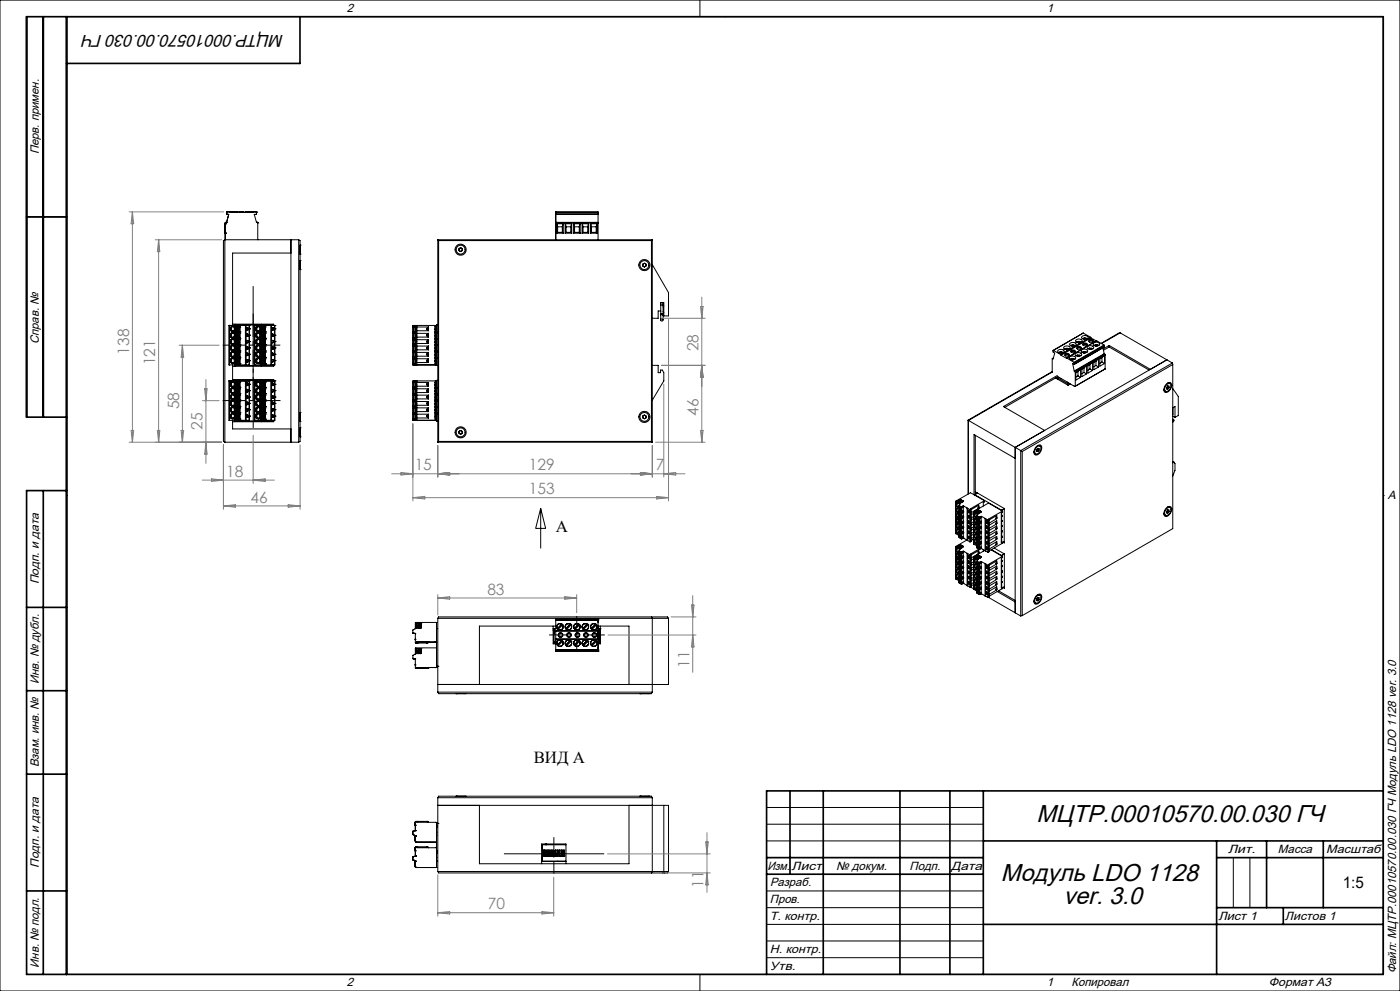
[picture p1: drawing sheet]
<svg xmlns="http://www.w3.org/2000/svg" width="420mm" height="297mm" viewBox="0 0 420 297" stroke-linecap="round" stroke-linejoin="round" font-family="sans-serif">
<defs><g id="words">
<g font-size="7.3">
<text x="311" y="246.5">МЦТР.00010570.00.030 ГЧ</text>
<text x="300.3" y="264">Модуль LDO 1128</text>
<text x="319" y="271">ver. 3.0</text>
</g>
<text font-size="5.1" x="85.1" y="10.6" transform="rotate(-180 85.1 10.6)">МЦТР.00010570.00.030 ГЧ</text>
<g font-size="5">
<text x="166.7" y="159.4">А</text>
<text x="160.1" y="228.8">ВИД А</text>
</g>
<text font-size="4.8" x="402.8" y="266">1:5</text>
<g font-size="4.7" fill="#808080">
<text x="38.7" y="106.3" transform="rotate(-90 38.7 106.3)">138</text>
<text x="209.5" y="105.3" transform="rotate(-90 209.5 105.3)">28</text>
<text x="46.6" y="109.4" transform="rotate(-90 46.6 109.4)">121</text>
<text x="53.7" y="122.7" transform="rotate(-90 53.7 122.7)">58</text>
<text x="209.5" y="124.6" transform="rotate(-90 209.5 124.6)">46</text>
<text x="60.8" y="128.9" transform="rotate(-90 60.8 128.9)">25</text>
<text x="67.9" y="142.9">18</text>
<text x="124.4" y="141">15</text>
<text x="158.6" y="141">129</text>
<text x="196.7" y="141">7</text>
<text x="158.6" y="148.1">153</text>
<text x="75.2" y="150.6">46</text>
<text x="146.2" y="178.2">83</text>
<text x="206.8" y="200.2" transform="rotate(-90 206.8 200.2)">11</text>
<text x="211.1" y="266.1" transform="rotate(-90 211.1 266.1)">11</text>
<text x="146.4" y="272.5">70</text>
</g>
<g font-size="3.6">
<text x="104" y="3.6">2</text>
<text x="314" y="3.6">1</text>
<text x="11.6" y="46.3" transform="rotate(-90 11.6 46.3)">Перв. примен.</text>
<text x="11.6" y="103.2" transform="rotate(-90 11.6 103.2)">Справ. №</text>
<text x="416.4" y="149.6">A</text>
<text x="11.6" y="175.1" transform="rotate(-90 11.6 175.1)">Подп. и дата</text>
<text x="11.6" y="205" transform="rotate(-90 11.6 205)">Инв. № дубл.</text>
<text x="11.6" y="230" transform="rotate(-90 11.6 230)">Взам. инв. №</text>
<text x="368.4" y="255.6">Лит.</text>
<text x="383.4" y="255.6">Масса</text>
<text x="397.8" y="255.6">Масштаб</text>
<text x="11.6" y="260.1" transform="rotate(-90 11.6 260.1)">Подп. и дата</text>
<text x="230.2" y="260.6">Изм.</text>
<text x="237.5" y="260.6">Лист</text>
<text x="250.9" y="260.6">№ докум.</text>
<text x="272.9" y="260.6">Подп.</text>
<text x="285.4" y="260.6">Дата</text>
<text x="231" y="265.6">Разраб.</text>
<text x="231" y="275.6">Т. контр.</text>
<text x="231" y="270.6">Пров.</text>
<text x="365.5" y="275.6">Лист 1</text>
<text x="385.5" y="275.6">Листов 1</text>
<text x="231" y="285.6">Н. контр.</text>
<text x="11.6" y="290" transform="rotate(-90 11.6 290)">Инв. № подл.</text>
<text x="231" y="290.6">Утв.</text>
<text x="418.9" y="291.8" transform="rotate(-90 418.9 291.8)">Файл: МЦТР.00010570.00.030 ГЧ Модуль LDO 1128 ver. 3.0</text>
<text x="104" y="295.6">2</text>
<text x="314" y="295.6">1</text>
<text x="321.5" y="295.6">Копировал</text>
<text x="380.7" y="295.6">Формат А3</text>
</g>
</g></defs>
<g fill="none" stroke="#000" stroke-width=".3">
<path d="M0 0h420v297h-420zM20 5h395v287h-395zM210 0v5M217.5 5h.1M8 65h12M67.5 71.9h22.1M67.5 71.9v60.6M67.5 71.9l-.5 .2v60.2l.5 .2M67.6 67.1h.1M67.6 66.8h.1M67.6 69.9h.1M67.6 66.8v5.1"/>
<path d="M67.8 66.6l-.2 .2M67.8 66.6h.2M67.8 66.6h.1M67.9 64.1h.1M67.9 64.1l.7 .1-.6 2.4M67.9 63.6h.1M67.9 63.6v.5M68 66.6h.1M68.1 63.5h.1M68.1 63.5l-.2 .1M68.1 63.5h3.1M69 63.5h2z"/>
<path d="M71.2 63.5h.1M71.2 63.5l2.4 .1M71.2 63.5l.1 .1M71.3 63.6h.1M71.7 63.6h1.5zM73.6 63.6h.1M73.8 63.5l-.2 .1M73.8 63.5h3M73.8 63.5h.1M73.9 63.5h2zM76.8 63.5h.1M76.8 63.5l.2 .7h-.7l.6 2.4"/>
<path d="M76.8 63.5l.2 .1M76.9 66.6h.1M76.9 66.6h.3M77 63.6h.1M77.2 66.6l.1 .2M77.2 66.6h.1M77.3 66.8h.1M77.3 66.8v5.1M87.3 71.9v60.6M87.3 75.8h-17.5v21.7M89.6 71.9l.4 .2v60.2l-.4 .2M89.6 71.9v60.6"/>
<path d="M90 78.1h.1M90 73.5h.1M90 76.2h.1M90 78.1v2.7M90 73.5v2.7M131.3 71.9h64.4M131.3 71.9v60.6M131.3 71.9l.3 .2M131.6 72.1h63.8M131.6 72.1v60.2M137.7 74.5l.5-.2 .5 .2v.6l-.5 .3-.5-.3zM166.7 64.1v.1"/>
<path d="M166.7 63.5v.1M166.7 66.6v.2M166.7 63.5l12.7 .1M166.7 64.2h12.7M166.7 63.6h12.7M166.7 66.6h12.7M166.7 63.6v.5M166.7 64.2v2.4M166.7 66.8v5.1M166.7 66.8h12.7M166.7 64.1h12.7M166.7 64.2h.1"/>
<path d="M166.7 63.5h.1M166.7 63.6h.1M166.7 66.6h.1M167 69.9v-2.8h2v2.8M167 69.9h2M167.1 67.1l.2 .9M167.3 69.6l-.3 .3M167.3 68v1.6M167.3 69.6h1.4M167.3 68h1.4M168.7 69.6l.3 .3M168.7 68v1.6"/>
<path d="M168.9 67.1l-.2 .9M169.5 69.9v-2.8h2v2.8M169.5 69.9h2M169.7 67.1l.1 .9M169.8 69.6h1.4M169.8 69.6l-.3 .3M169.8 68v1.6M169.8 68h1.4M171.2 69.6l.3 .3M171.2 68v1.6M171.4 67.1l-.2 .9M172.1 69.9v-2.8h2v2.8"/>
<path d="M172.1 69.9h2M172.2 67.1l.2 .9M172.4 69.6h1.4M172.4 69.6l-.3 .3M172.4 68v1.6M172.4 68h1.4M173.8 69.6l.3 .3M173.8 68v1.6M174 67.1l-.2 .9M174.6 69.9v-2.8h2v2.8M174.6 69.9h2M174.7 67.1l.2 .9"/>
<path d="M174.9 69.6h1.4M174.9 69.6l-.3 .3M174.9 68v1.6M174.9 68h1.4M176.3 69.6l.3 .3M176.3 68v1.6M176.5 67.1l-.2 .9M177.2 69.9v-2.8h1.9v2.8M177.2 69.9h1.9M177.3 67.1l.1 .9M177.4 69.6h1.5M177.4 69.6l-.2 .3"/>
<path d="M177.4 68v1.6M177.4 68h1.5M178.9 69.6l.2 .3M178.9 68v1.6M179 67.1l-.1 .9M179.4 66.6v.2M179.4 64.1v.1M179.4 63.6v.5M179.4 64.2v2.4M179.4 66.8v5.1M192.8 79.2l.5-.3 .5 .3v.5l-.5 .3-.5-.3zM195.4 72.1v60.2"/>
<path d="M195.7 79.3l4.9 8.4v7h-1.5v-4h-.9v3.4M195.7 71.9l-.3 .2M195.7 71.9v60.6M68.7 97.5l.1 11.9M68.7 97.5h.1M68.7 97.5h6.2M68.9 97.5h.1M69 98.6a.88 .88 0 0 0 .9 .8 .88 .88 0 0 0 .9-.8M69 98.6h.1M69.1 98.6a.78 .78 0 0 1 .8-.8 .78 .78 0 0 1 .8 .8M69.1 98.6a.78 .78 0 0 0 .8 .7 .78 .78 0 0 0 .8-.7M69.1 98.6l.4 .5"/>
<path d="M69.5 98.1l.4-.2 .4 .2M69.5 98.1l-.4 .5M69.5 99.1h.8M69.5 98.1v1M69.8 97.2h12.3v.3M70.3 98.1l.3 .5M70.3 98.1v1M70.4 97.5h.1M70.5 97.5l.1 .4M70.5 99.5l.1 .3M70.5 97.9h.1M70.5 99.8h.1"/>
<path d="M70.5 99.8a.87 .87 0 0 0-1-.1 .87 .87 0 0 0-.5 .8M70.5 99.8l.3 .7M70.5 97.9a.87 .87 0 0 0-1-.1 .87 .87 0 0 0-.5 .8M70.5 97.9l.3 .7M70.5 99.5v.3M70.5 99.5h1.6M70.5 97.2v.7M70.5 97.4h11.3M70.6 97.9h.4M70.6 99.8h.4M70.6 98.6l-.3 .5M70.7 98.6h.1"/>
<path d="M70.9 99.5h.1M70.9 98l.1 1.8M70.9 98l.2 1.4M70.9 99.9l.1 1.8M70.9 99.9l.2 1.4M70.9 98h.1M70.9 99.9h.1M70.9 98h1M70.9 99.9h1M71 97.9l-.1-.4v11.9M71 97.9h.8M71 99.8h.8"/>
<path d="M71.1 99.4v-1.4l.1 1.4M71.1 99.4h.1M71.2 99.4h.1M71.3 99.4v-1.4h.3v1.4M71.3 99.4h.3M71.6 99.4h.1M71.6 99.4v-1.4l.2 1.4M71.6 99.4h.2M71.8 99.5h.2M71.9 98h.1M71.9 99.9h.1M71.9 98l-.1 1.8"/>
<path d="M71.9 98l-.1 1.4M71.9 99.9l-.1 1.8M71.9 99.9l-.1 1.4M72 97.5l.1 .4h-.3M72 97.5l-.2 .4M72 99.5h.1M72 97.5v11.9M72 97.5h.1M72.1 99.5v.3h-.3M73.9 98.3v.5M73.9 98.8l.3 .2M73.9 98.3h.3"/>
<path d="M73.9 98.8h.3M74.2 98.8h.1M74.2 98.2a.37 .37 0 0 1 .4 .4 .37 .37 0 0 1-.4 .4M74.2 98.3a.28 .28 0 0 1 .3 .3 .28 .28 0 0 1-.3 .2M74.2 98.2v.1M74.2 98.8v.2M74.2 98.2l-.3 .1M74.4 97.5h.2M74.5 98.6l-.3 .2M74.6 97.5h.1M74.9 97.5l-.2 11.9M74.9 98.6h.1"/>
<path d="M74.9 97.5h.1M76.3 97.5h.1M76.3 97.5l.1 11.9M76.3 97.5h6.2M76.6 97.5h.1M76.6 98.6a.88 .88 0 0 0 .9 .8 .88 .88 0 0 0 .9-.8M76.6 98.6h.1M76.7 98.6a.78 .78 0 0 1 .8-.8 .78 .78 0 0 1 .8 .8M76.7 98.6a.78 .78 0 0 0 .8 .7 .78 .78 0 0 0 .8-.7M76.7 98.6l.4 .5M77.1 98.1l.4-.2 .4 .2M77.1 98.1l-.4 .5"/>
<path d="M77.1 99.1h.8M77.1 98.1v1M77.9 98.1l.3 .3v.3l-.3 .4M77.9 98.1v1M78 97.5h.1M78.1 97.9v-.4l.1 .4M78.1 99.5l.1 .3M78.1 97.9h.1M78.1 99.8h.1M78.1 99.8a.87 .87 0 0 0-.9-.1 .87 .87 0 0 0-.6 .8M78.1 99.8l.3 .7M78.1 97.9a.87 .87 0 0 0-.9-.1 .87 .87 0 0 0-.6 .8"/>
<path d="M78.1 97.9l.3 .7M78.1 99.5h1.6M78.1 99.5v.3M78.2 97.9h.4M78.2 99.8h.4M78.3 98.6h.1M78.4 97.2v.2M78.5 99.5h.1M78.6 98h.1M78.6 99.4h.1M78.6 99.9h.1M78.6 98v1.8"/>
<path d="M78.6 99.9v1.8M78.6 98h1M78.6 99.9h1M78.6 97.9l-.1-.4v11.9M78.6 97.9h.8M78.6 99.8h.8M78.7 99.4h.1M78.7 98v1.4M78.7 99.9v1.4M78.7 98l.1 1.4M78.7 99.9l.1 1.4M78.8 99.4h.1"/>
<path d="M78.9 99.4v-1.4h.3v1.4M78.9 99.4h.3M79.2 99.4h.1M79.3 99.4h.1M79.4 98l-.1 1.4M79.4 99.9l-.1 1.4M79.4 98v1.8M79.4 99.9v1.8M79.4 99.4h.1M79.4 98h.2M79.4 99.4h.2M79.4 99.5h.2"/>
<path d="M79.4 99.9h.2M79.6 98h.1M79.6 99.9h.1M79.6 97.5l.1 .4h-.3M79.6 97.5l-.2 .4M79.6 99.5h.1M79.6 97.5h.1M79.6 97.5v11.9M79.7 99.5v.3h-.3M80.9 97.4h.2M81.4 97.4h.2M81.6 98.8l.2 .2"/>
<path d="M81.6 98.3v.5M81.6 98.3h.2M81.6 98.8h.2M81.8 97.4h.1M81.8 98.2a.37 .37 0 0 1 .4 .4 .37 .37 0 0 1-.4 .4M81.8 98.3a.28 .28 0 0 1 .3 .3 .28 .28 0 0 1-.3 .2M81.8 98.2l-.2 .1M81.8 97.4v.1M81.8 98.2v.1M81.8 98.8v.2M81.8 98.8h.1M81.9 97.4v.1"/>
<path d="M82.1 97.5h.1M82.1 98.6l-.3 .2M82.2 97.5h.1M82.5 97.5l-.2 11.9M82.5 98.6h.1M82.5 97.5h.1M90 80.8h.1M123.9 99.8h.6M123.9 97.9h.6M123.9 99.5h.6M123.9 99.4h.1M123.9 99.8h.1"/>
<path d="M123.9 97.9h.1M124 99.9l-.1 1.8M124 98l-.1 1.8M124 98h.5M124 99.4h.5M124 99.9h.5M124 97.5l-.1 .4M124 97.5h.5M124.3 99.4h.1M124.5 97.5v.4M124.5 99.5v.3M124.5 97.5h.1"/>
<path d="M124.5 97.5v11.9M124.6 97.5h.1M124.6 97.5v11.9M124.6 98.2h.1M124.7 97.5h6.1M124.7 97.5v11.9M125.1 98h3.5M125.1 97.5v11.9M125.1 99.9h3.5M125.1 99.1h3.5M128.1 98.6l.2 .2M128.1 98.6l.5 .5"/>
<path d="M128.3 98.3v.5M128.3 98.3l-.2 .3M128.3 98.3l.3 .2-.3 .3M128.6 99.9l-.5 .6M128.6 98l-.5 .6M128.6 98v1.1M128.6 99.9v1.1M130.5 97.9h.2v1.5M130.5 98.5l.2 .1-.1 .3zM130.5 99.9h.2v1.4M130.5 99.4h.2zM130.5 97.9v11.1h.3"/>
<path d="M130.5 97.9h.1M130.6 99.6l.7 .2M130.8 97.5l.2 .4h-.5M130.8 97.5h.2M131 97.4h.1M131 99.6h.1M131 99.8h.1M131 97.4h.3M131 97.4v12.1M131 99.7h.1M131.3 99.6l-.7 .2M198.2 94.4v1.7a.38 .38 0 0 0 .6 .1 .38 .38 0 0 0 0-.6 .38 .38 0 0 0-.6 .1"/>
<path d="M198.2 94.1v.3M198.2 94.4l.4-.2 .3 .4M198.2 94.1l.7 .1M198.2 91.4l.7 .1M198.2 93.2h-.8v2.2h-1.7M198.4 90.7l-.2 .1M198.8 90.7l.1 .8M198.9 94.2v.4M198.9 91.5v2.7M198.9 94.6v1.3M198.9 93.3l.2 .5M199.1 91.6l-.2 .4"/>
<path d="M324.9 99.8h.1M325 99.8l-9.1 5.2M325 99.8l2.2 1.3M336.1 99.8l-5.7 3.2M336.1 99.8l14 8M336.1 99.8l-5.8 3.1M68.7 114.2l.1 11.8M68.7 114.2h.1M68.7 114.2h6.2M68.8 109.4h1.8M68.9 114.2h.1M69 117.1a.88 .88 0 0 0 .9 .9 .88 .88 0 0 0 .9-.9"/>
<path d="M69 119a.88 .88 0 0 0 .9 .9 .88 .88 0 0 0 .9-.9M69 115.2a.88 .88 0 0 0 .9 .9 .88 .88 0 0 0 .9-.9M69 100.5a.88 .88 0 0 0 .9 .8 .88 .88 0 0 0 .9-.8M69 102.4a.88 .88 0 0 0 .9 .9 .88 .88 0 0 0 .9-.9M69 104.3a.88 .88 0 0 0 .9 .9 .88 .88 0 0 0 .9-.9M69 106.2a.88 .88 0 0 0 .9 .9 .88 .88 0 0 0 .9-.9M69 108.1a.88 .88 0 0 0 .9 .9 .88 .88 0 0 0 .9-.9M69 115.2h.1M69 117.1h.1M69 119h.1M69 100.5h.1M69 102.4h.1"/>
<path d="M69 104.3h.1M69 106.2h.1M69 108.1h.1M69.1 115.2a.78 .78 0 0 1 .8-.8 .78 .78 0 0 1 .8 .8M69.1 117.1a.78 .78 0 0 1 .8-.8 .78 .78 0 0 1 .8 .8M69.1 119a.78 .78 0 0 1 .8-.8 .78 .78 0 0 1 .8 .8M69.1 115.2a.78 .78 0 0 0 .8 .8 .78 .78 0 0 0 .8-.8M69.1 117.1a.78 .78 0 0 0 .8 .8 .78 .78 0 0 0 .8-.8M69.1 119a.78 .78 0 0 0 .8 .8 .78 .78 0 0 0 .8-.8M69.1 115.2l.4 .5M69.1 117.1l.4 .5M69.1 119l.4 .5"/>
<path d="M69.1 100.5a.78 .78 0 0 1 .8-.8 .78 .78 0 0 1 .8 .8M69.1 102.4a.78 .78 0 0 1 .8-.8 .78 .78 0 0 1 .8 .8M69.1 104.3a.78 .78 0 0 1 .8-.8 .78 .78 0 0 1 .8 .8M69.1 106.2a.78 .78 0 0 1 .8-.8 .78 .78 0 0 1 .8 .8M69.1 108.1a.78 .78 0 0 1 .8-.8 .78 .78 0 0 1 .8 .8M69.1 100.5a.78 .78 0 0 0 .8 .7 .78 .78 0 0 0 .8-.7M69.1 102.4a.78 .78 0 0 0 .8 .7 .78 .78 0 0 0 .8-.7M69.1 104.3a.78 .78 0 0 0 .8 .8 .78 .78 0 0 0 .8-.8M69.1 106.2a.78 .78 0 0 0 .8 .8 .78 .78 0 0 0 .8-.8M69.1 108.1a.78 .78 0 0 0 .8 .8 .78 .78 0 0 0 .8-.8M69.1 100.5l.4 .5M69.1 102.4l.4 .5"/>
<path d="M69.1 104.3l.4 .5M69.1 106.2l.4 .5M69.1 108.1l.4 .5M69.5 114.7h.8M69.5 114.7l-.4 .5M69.5 115.7h.8M69.5 116.6h.8M69.5 116.6l-.4 .5M69.5 117.6h.8M69.5 119.5h.8M69.5 118.5h.8M69.5 118.5l-.4 .5"/>
<path d="M69.5 100l.4-.2 .4 .2M69.5 100l-.4 .5M69.5 101h.8M69.5 102.9h.8M69.5 101.9l.4-.2 .4 .2M69.5 101.9l-.4 .5M69.5 103.8l.4-.2 .4 .2M69.5 103.8l-.4 .5M69.5 104.8h.8M69.5 105.7l.4-.2 .4 .2M69.5 105.7l-.4 .5M69.5 106.7h.8"/>
<path d="M69.5 107.6l.4-.1 .4 .1M69.5 107.6l-.4 .5M69.5 108.6h.8M69.5 100v1M69.5 101.9v1M69.5 103.8v1M69.5 105.7v1M69.5 107.6v1M69.5 114.7v1M69.5 116.6v1M69.5 118.5v1M69.8 113.8h12.3v.4"/>
<path d="M69.8 109.4v4.8M70.3 114.7l.3 .5M70.3 116.6l.3 .5M70.3 118.5l.3 .5M70.3 100l.3 .5M70.3 101.9l.3 .5M70.3 103.8l.3 .5M70.3 105.7l.3 .5M70.3 107.6l.3 .5M70.3 100v1M70.3 101.9v1M70.3 103.8v1"/>
<path d="M70.3 105.7v1M70.3 107.6v1M70.3 114.7v1M70.3 116.6v1M70.3 118.5v1M70.4 114.2h.1M70.5 114.2l.1 .3M70.5 116.1l.1 .3M70.5 118l.1 .4M70.5 119.9l.1 .4M70.5 114.5h.1M70.5 116.4h.1"/>
<path d="M70.5 118.4h.1M70.5 116.4a.87 .87 0 0 0-1-.1 .87 .87 0 0 0-.5 .8M70.5 116.4l.3 .7M70.5 118.4a.87 .87 0 0 0-1-.2 .87 .87 0 0 0-.5 .8M70.5 118.4l.3 .6M70.5 114.5a.87 .87 0 0 0-1-.1 .87 .87 0 0 0-.5 .8M70.5 114.5l.3 .7M70.5 101.4l.1 .3M70.5 103.3l.1 .3M70.5 105.2l.1 .3M70.5 107.1l.1 .4M70.5 109l.1 .4"/>
<path d="M70.5 101.7h.1M70.5 103.6h.1M70.5 105.5h.1M70.5 107.5h.1M70.5 101.7a.87 .87 0 0 0-1-.1 .87 .87 0 0 0-.5 .8M70.5 101.7l.3 .7M70.5 103.6a.87 .87 0 0 0-1-.1 .87 .87 0 0 0-.5 .8M70.5 103.6l.3 .7M70.5 105.5a.87 .87 0 0 0-1-.1 .87 .87 0 0 0-.5 .8M70.5 105.5l.3 .7M70.5 107.5a.87 .87 0 0 0-1-.2 .87 .87 0 0 0-.5 .8M70.5 107.5l.3 .6"/>
<path d="M70.5 101.4v.3M70.5 103.3v.3M70.5 105.2v.3M70.5 107.1v.4M70.5 109v.8M70.5 116.1v.3M70.5 118v.4M70.5 119.9v.4M70.5 116.1h1.6M70.5 118h1.6M70.5 119.9h1.6M70.5 101.4h1.6"/>
<path d="M70.5 103.3h1.6M70.5 105.2h1.6M70.5 107.1h1.6M70.5 109h1.6M70.5 113.8v.7M70.5 109.5h11.3M70.5 114h11.3M70.6 114.5h.4M70.6 116.4h.4M70.6 118.4h.4M70.6 115.2l-.3 .5M70.6 117.1l-.3 .5"/>
<path d="M70.6 119l-.3 .5M70.6 101.7h.4M70.6 103.6h.4M70.6 105.5h.4M70.6 107.5h.4M70.6 100.5l-.3 .5M70.6 102.4l-.3 .5M70.6 104.3l-.3 .5M70.6 106.2l-.3 .5M70.6 108.1l-.3 .5M70.6 109.4h.3M70.7 115.2h.1"/>
<path d="M70.7 117.1h.1M70.7 119h.1M70.7 100.5h.1M70.7 102.4h.1M70.7 104.3h.1M70.7 106.2h.1M70.7 108.1h.1M70.8 109.5h.1M70.9 116.1h.1M70.9 118h.1M70.9 119.9h.1M70.9 101.4h.1"/>
<path d="M70.9 103.3h.1M70.9 105.2h.1M70.9 107.1h.1M70.9 109h.1M70.9 109.4h.1M70.9 114.6l.1 1.8M70.9 114.6l.2 1.4M70.9 116.6l.1 1.8M70.9 116.6l.2 1.3M70.9 118.5l.1 1.8M70.9 118.5l.2 1.3M70.9 101.8l.1 1.8"/>
<path d="M70.9 101.8l.2 1.4M70.9 103.7l.1 1.8M70.9 103.7l.2 1.4M70.9 105.7l.1 1.8M70.9 105.7l.2 1.3M70.9 107.6l.1 1.8M70.9 107.6l.2 1.3M70.9 114.6h.1M70.9 116.6h.1M70.9 118.5h.1M70.9 101.8h.1M70.9 103.7h.1"/>
<path d="M70.9 105.7h.1M70.9 107.6h.1M70.9 114.6h1M70.9 116.6h1M70.9 118.5h1M70.9 101.8h1M70.9 103.7h1M70.9 105.7h1M70.9 107.6h1M71 114.5l-.1-.3v11.8M71 114.5h.8M71 116.4h.8"/>
<path d="M71 118.4h.8M71 101.7h.8M71 103.6h.8M71 105.5h.8M71 107.5h.8M71 109.4h.8M71.1 116v-1.4l.1 1.4M71.1 116h.1M71.1 117.9v-1.3l.1 1.3M71.1 117.9h.1M71.1 119.8v-1.3l.1 1.3M71.1 119.8h.1"/>
<path d="M71.1 101.3v-1.4l.1 1.4M71.1 101.3h.1M71.1 103.2v-1.4l.1 1.4M71.1 103.2h.1M71.1 105.1v-1.4l.1 1.4M71.1 105.1h.1M71.1 107v-1.3l.1 1.3M71.1 107h.1M71.1 108.9v-1.3l.1 1.3M71.1 108.9h.1M71.2 116h.1M71.2 117.9h.1"/>
<path d="M71.2 119.8h.1M71.2 101.3h.1M71.2 103.2h.1M71.2 105.1h.1M71.2 107h.1M71.2 108.9h.1M71.3 116v-1.4h.3v1.4M71.3 117.9v-1.3h.3v1.3M71.3 119.8v-1.3h.3v1.3M71.3 116h.3M71.3 117.9h.3M71.3 119.8h.3"/>
<path d="M71.3 101.3v-1.4h.3v1.4M71.3 103.2v-1.4h.3v1.4M71.3 105.1v-1.4h.3v1.4M71.3 107v-1.3h.3v1.3M71.3 108.9v-1.3h.3v1.3M71.3 101.3h.3M71.3 103.2h.3M71.3 105.1h.3M71.3 107h.3M71.3 108.9h.3M71.6 116h.1M71.6 117.9h.1"/>
<path d="M71.6 119.8h.1M71.6 101.3h.1M71.6 103.2h.1M71.6 105.1h.1M71.6 107h.1M71.6 108.9h.1M71.6 116v-1.4l.2 1.4M71.6 116h.2M71.6 117.9v-1.3l.2 1.3M71.6 117.9h.2M71.6 119.8v-1.3l.2 1.3M71.6 119.8h.2"/>
<path d="M71.6 101.3v-1.4l.2 1.4M71.6 101.3h.2M71.6 103.2v-1.4l.2 1.4M71.6 103.2h.2M71.6 105.1v-1.4l.2 1.4M71.6 105.1h.2M71.6 107v-1.3l.2 1.3M71.6 107h.2M71.6 108.9v-1.3l.2 1.3M71.6 108.9h.2M71.8 116.1h.2M71.8 118h.2"/>
<path d="M71.8 119.9h.2M71.8 101.4h.2M71.8 103.3h.2M71.8 105.2h.2M71.8 107.1h.2M71.8 109h.2M71.8 109.4h.2M71.9 114.6h.1M71.9 116.6h.1M71.9 118.5h.1M71.9 101.8h.1M71.9 103.7h.1"/>
<path d="M71.9 105.7h.1M71.9 107.6h.1M71.9 114.6l-.1 1.8M71.9 114.6l-.1 1.4M71.9 116.6l-.1 1.8M71.9 116.6l-.1 1.3M71.9 118.5l-.1 1.8M71.9 118.5l-.1 1.3M71.9 101.8l-.1 1.8M71.9 101.8l-.1 1.4M71.9 103.7l-.1 1.8M71.9 103.7l-.1 1.4"/>
<path d="M71.9 105.7l-.1 1.8M71.9 105.7l-.1 1.3M71.9 107.6l-.1 1.8M71.9 107.6l-.1 1.3M72 114.2l.1 .3h-.3M72 114.2l-.2 .3M72 116.1h.1M72 118h.1M72 119.9h.1M72 101.4h.1M72 103.3h.1M72 105.2h.1"/>
<path d="M72 107.1h.1M72 109h.1M72 109.4h.1M72 114.2v11.8M72 114.2h.1M72.1 116.1v.3h-.3M72.1 118v.4h-.3M72.1 119.9v.4h-.3M72.1 101.4v.3h-.3M72.1 103.3v.3h-.3M72.1 105.2v.3h-.3M72.1 107.1v.4h-.3"/>
<path d="M72.1 109v.4M72.1 109.4h1.5M72.2 109.5h.1M72.3 109.5h.1M73.6 109.4v-11.9h.2v11.9M73.6 109.4h.2M73.8 109.4h.9M73.9 119.3l.3 .1M73.9 117.4l.3 .1M73.9 115.5l.3 .1M73.9 114.9h.3M73.9 100.2v.5"/>
<path d="M73.9 102.1v.6M73.9 104v.6M73.9 105.9v.6M73.9 107.8v.6M73.9 114.9v.6M73.9 116.8v.6M73.9 118.7v.6M73.9 115.5h.3M73.9 116.8h.3M73.9 117.4h.3M73.9 118.7h.3M73.9 119.3h.3"/>
<path d="M73.9 108.4l.3 .1M73.9 106.5l.3 .1M73.9 104.6l.3 .1M73.9 102.7l.3 .1M73.9 100.7l.3 .2M73.9 100.2h.3M73.9 100.7h.3M73.9 102.1h.3M73.9 102.7h.3M73.9 104h.3M73.9 104.6h.3M73.9 105.9h.3"/>
<path d="M73.9 106.5h.3M73.9 107.8h.3M73.9 108.4h.3M74.2 115.5h.1M74.2 117.4h.1M74.2 119.3h.1M74.2 100.7h.1M74.2 102.7h.1M74.2 104.6h.1M74.2 106.5h.1M74.2 108.4h.1M74.2 118.6a.39 .39 0 0 1 .4 .4 .39 .39 0 0 1-.4 .4"/>
<path d="M74.2 116.7a.39 .39 0 0 1 .4 .4 .39 .39 0 0 1-.4 .4M74.2 114.8a.39 .39 0 0 1 .4 .4 .39 .39 0 0 1-.4 .4M74.2 114.9a.28 .28 0 0 1 .3 .3 .28 .28 0 0 1-.3 .3M74.2 116.8a.28 .28 0 0 1 .3 .3 .28 .28 0 0 1-.3 .3M74.2 118.7a.28 .28 0 0 1 .3 .3 .28 .28 0 0 1-.3 .3M74.2 107.7a.37 .37 0 0 1 .4 .4 .37 .37 0 0 1-.4 .4M74.2 105.8a.37 .37 0 0 1 .4 .4 .37 .37 0 0 1-.4 .4M74.2 103.9a.37 .37 0 0 1 .4 .4 .37 .37 0 0 1-.4 .4M74.2 102a.37 .37 0 0 1 .4 .4 .37 .37 0 0 1-.4 .4M74.2 100.1a.37 .37 0 0 1 .4 .4 .37 .37 0 0 1-.4 .4M74.2 100.2a.28 .28 0 0 1 .3 .3 .28 .28 0 0 1-.3 .2M74.2 102.1a.28 .28 0 0 1 .3 .3 .28 .28 0 0 1-.3 .3"/>
<path d="M74.2 104a.28 .28 0 0 1 .3 .3 .28 .28 0 0 1-.3 .3M74.2 105.9a.28 .28 0 0 1 .3 .3 .28 .28 0 0 1-.3 .3M74.2 107.8a.28 .28 0 0 1 .3 .3 .28 .28 0 0 1-.3 .3M74.2 118.6l-.3 .1M74.2 116.7l-.3 .1M74.2 114.8l-.3 .1M74.2 100.1v.1M74.2 100.7v.2M74.2 102v.1M74.2 102.7v.1M74.2 103.9v.1M74.2 104.6v.1"/>
<path d="M74.2 105.8v.1M74.2 106.5v.1M74.2 107.7v.1M74.2 108.4v.1M74.2 114.8v.1M74.2 115.5v.1M74.2 116.7v.1M74.2 117.4v.1M74.2 118.6v.1M74.2 119.3v.1M74.2 107.7l-.3 .1M74.2 105.8l-.3 .1"/>
<path d="M74.2 103.9l-.3 .1M74.2 102l-.3 .1M74.2 100.1l-.3 .1M74.4 114.2h.2M74.5 115.2l-.3 .3M74.5 117.1l-.3 .3M74.5 119l-.3 .3M74.5 100.5l-.3 .2M74.5 102.4l-.3 .3M74.5 104.3l-.3 .3M74.5 106.2l-.3 .3M74.5 108.1l-.3 .3"/>
<path d="M74.6 114.2h.1M74.9 114.2l-.2 11.8M74.9 115.2h.1M74.9 117.1h.1M74.9 119h.1M74.9 100.5h.1M74.9 102.4h.1M74.9 104.3h.1M74.9 106.2h.1M74.9 108.1h.1M74.9 114.2h.1M76.3 114.2h.1"/>
<path d="M76.3 114.2l.1 11.8M76.3 114.2h6.2M76.4 109.4h1.7M76.6 114.2h.1M76.6 100.5a.88 .88 0 0 0 .9 .8 .88 .88 0 0 0 .9-.8M76.6 102.4a.88 .88 0 0 0 .9 .9 .88 .88 0 0 0 .9-.9M76.6 104.3a.88 .88 0 0 0 .9 .9 .88 .88 0 0 0 .9-.9M76.6 106.2a.88 .88 0 0 0 .9 .9 .88 .88 0 0 0 .9-.9M76.6 108.1a.88 .88 0 0 0 .9 .9 .88 .88 0 0 0 .9-.9M76.6 117.1a.88 .88 0 0 0 .9 .9 .88 .88 0 0 0 .9-.9M76.6 119a.88 .88 0 0 0 .9 .9 .88 .88 0 0 0 .9-.9M76.6 115.2a.88 .88 0 0 0 .9 .9 .88 .88 0 0 0 .9-.9"/>
<path d="M76.6 115.2h.1M76.6 117.1h.1M76.6 119h.1M76.6 100.5h.1M76.6 102.4h.1M76.6 104.3h.1M76.6 106.2h.1M76.6 108.1h.1M76.7 100.5a.78 .78 0 0 1 .8-.8 .78 .78 0 0 1 .8 .8M76.7 102.4a.78 .78 0 0 1 .8-.8 .78 .78 0 0 1 .8 .8M76.7 104.3a.78 .78 0 0 1 .8-.8 .78 .78 0 0 1 .8 .8M76.7 106.2a.78 .78 0 0 1 .8-.8 .78 .78 0 0 1 .8 .8"/>
<path d="M76.7 108.1a.78 .78 0 0 1 .8-.8 .78 .78 0 0 1 .8 .8M76.7 100.5a.78 .78 0 0 0 .8 .7 .78 .78 0 0 0 .8-.7M76.7 102.4a.78 .78 0 0 0 .8 .7 .78 .78 0 0 0 .8-.7M76.7 104.3a.78 .78 0 0 0 .8 .8 .78 .78 0 0 0 .8-.8M76.7 106.2a.78 .78 0 0 0 .8 .8 .78 .78 0 0 0 .8-.8M76.7 108.1a.78 .78 0 0 0 .8 .8 .78 .78 0 0 0 .8-.8M76.7 100.5l.4 .5M76.7 102.4l.4 .5M76.7 104.3l.4 .5M76.7 106.2l.4 .5M76.7 108.1l.4 .5M76.7 115.2a.78 .78 0 0 1 .8-.8 .78 .78 0 0 1 .8 .8"/>
<path d="M76.7 117.1a.78 .78 0 0 1 .8-.8 .78 .78 0 0 1 .8 .8M76.7 119a.78 .78 0 0 1 .8-.8 .78 .78 0 0 1 .8 .8M76.7 115.2a.78 .78 0 0 0 .8 .8 .78 .78 0 0 0 .8-.8M76.7 117.1a.78 .78 0 0 0 .8 .8 .78 .78 0 0 0 .8-.8M76.7 119a.78 .78 0 0 0 .8 .8 .78 .78 0 0 0 .8-.8M76.7 115.2l.4 .5M76.7 117.1l.4 .5M76.7 119l.4 .5M77.1 100l.4-.2 .4 .2M77.1 100l-.4 .5M77.1 101h.8M77.1 102.9h.8"/>
<path d="M77.1 101.9l.4-.2 .4 .2M77.1 101.9l-.4 .5M77.1 103.8l.4-.2 .4 .2M77.1 103.8l-.4 .5M77.1 104.8h.8M77.1 105.7l.4-.2 .4 .2M77.1 105.7l-.4 .5M77.1 106.7h.8M77.1 107.6l.4-.1 .4 .1M77.1 107.6l-.4 .5M77.1 108.6h.8M77.1 114.7h.8"/>
<path d="M77.1 114.7l-.4 .5M77.1 115.7h.8M77.1 116.6h.8M77.1 116.6l-.4 .5M77.1 117.6h.8M77.1 119.5h.8M77.1 118.5h.8M77.1 118.5l-.4 .5M77.1 100v1M77.1 101.9v1M77.1 103.8v1M77.1 105.7v1"/>
<path d="M77.1 107.6v1M77.1 114.7v1M77.1 116.6v1M77.1 118.5v1M77.9 100l.3 .3v.3l-.3 .4M77.9 101.9l.3 .3v.3l-.3 .4M77.9 103.8l.3 .3v.4l-.3 .3M77.9 105.7l.3 .3v.4l-.3 .3M77.9 107.6l.3 .3v.4l-.3 .3M77.9 114.7l.3 .3v.4l-.3 .3M77.9 116.6l.3 .3v.4l-.3 .3M77.9 118.5l.3 .3v.4l-.3 .3"/>
<path d="M77.9 100v1M77.9 101.9v1M77.9 103.8v1M77.9 105.7v1M77.9 107.6v1M77.9 114.7v1M77.9 116.6v1M77.9 118.5v1M78 114.2h.1M78.1 101.4l.1 .3M78.1 103.3l.1 .3M78.1 105.2l.1 .3"/>
<path d="M78.1 107.1l.1 .4M78.1 109l.1 .4M78.1 101.7h.1M78.1 103.6h.1M78.1 105.5h.1M78.1 107.5h.1M78.1 109.4h.1M78.1 101.7a.87 .87 0 0 0-.9-.1 .87 .87 0 0 0-.6 .8M78.1 101.7l.3 .7M78.1 103.6a.87 .87 0 0 0-.9-.1 .87 .87 0 0 0-.6 .8M78.1 103.6l.3 .7M78.1 105.5a.87 .87 0 0 0-.9-.1 .87 .87 0 0 0-.6 .8"/>
<path d="M78.1 105.5l.3 .7M78.1 107.5a.87 .87 0 0 0-.9-.2 .87 .87 0 0 0-.6 .8M78.1 107.5l.3 .6M78.1 114.5v-.3l.1 .3M78.1 116.1l.1 .3M78.1 118l.1 .4M78.1 119.9l.1 .4M78.1 114.5h.1M78.1 116.4h.1M78.1 118.4h.1M78.1 116.4a.87 .87 0 0 0-.9-.1 .87 .87 0 0 0-.6 .8M78.1 116.4l.3 .7"/>
<path d="M78.1 118.4a.87 .87 0 0 0-.9-.2 .87 .87 0 0 0-.6 .8M78.1 118.4l.3 .6M78.1 114.5a.87 .87 0 0 0-.9-.1 .87 .87 0 0 0-.6 .8M78.1 114.5l.3 .7M78.1 116.1h1.6M78.1 118h1.6M78.1 119.9h1.6M78.1 101.4h1.6M78.1 103.3h1.6M78.1 105.2h1.6M78.1 107.1h1.6M78.1 109h1.6"/>
<path d="M78.1 101.4v.3M78.1 103.3v.3M78.1 105.2v.3M78.1 107.1v.4M78.1 109v.4M78.1 116.1v.3M78.1 118v.4M78.1 119.9v.4M78.2 101.7h.4M78.2 103.6h.4M78.2 105.5h.4M78.2 107.5h.4"/>
<path d="M78.2 114.5h.4M78.2 116.4h.4M78.2 118.4h.4M78.2 109.4h.3M78.3 115.2h.1M78.3 117.1h.1M78.3 119h.1M78.3 100.5h.1M78.3 102.4h.1M78.3 104.3h.1M78.3 106.2h.1M78.3 108.1h.1"/>
<path d="M78.4 109.5v.3M78.4 113.7v.3M78.5 101.4h.1M78.5 103.3h.1M78.5 105.2h.1M78.5 107.1h.1M78.5 109h.1M78.5 109.4h.1M78.5 116.1h.1M78.5 118h.1M78.5 119.9h.1M78.6 101.3h.1"/>
<path d="M78.6 101.8h.1M78.6 103.2h.1M78.6 103.7h.1M78.6 105.1h.1M78.6 105.7h.1M78.6 107h.1M78.6 107.6h.1M78.6 108.9h.1M78.6 114.6h.1M78.6 116h.1M78.6 116.6h.1M78.6 117.9h.1"/>
<path d="M78.6 118.5h.1M78.6 119.8h.1M78.6 114.6h1M78.6 116.6h1M78.6 118.5h1M78.6 101.8v1.8M78.6 103.7v1.8M78.6 105.7v1.8M78.6 107.6v1.8M78.6 114.6v1.8M78.6 116.6v1.8M78.6 118.5v1.8"/>
<path d="M78.6 101.8h1M78.6 103.7h1M78.6 105.7h1M78.6 107.6h1M78.6 114.5l-.1-.3v11.8M78.6 114.5h.8M78.6 116.4h.8M78.6 118.4h.8M78.6 101.7h.8M78.6 103.6h.8M78.6 105.5h.8M78.6 107.5h.8"/>
<path d="M78.6 109.4h.8M78.7 116h.1M78.7 117.9h.1M78.7 119.8h.1M78.7 101.8v1.4M78.7 103.7v1.4M78.7 105.7v1.3M78.7 107.6v1.3M78.7 114.6v1.4M78.7 116.6v1.3M78.7 118.5v1.3M78.7 101.3h.1"/>
<path d="M78.7 103.2h.1M78.7 105.1h.1M78.7 107h.1M78.7 108.9h.1M78.7 101.8l.1 1.4M78.7 103.7l.1 1.4M78.7 105.7l.1 1.3M78.7 107.6l.1 1.3M78.7 114.6l.1 1.4M78.7 116.6l.1 1.3M78.7 118.5l.1 1.3M78.8 116h.1"/>
<path d="M78.8 117.9h.1M78.8 119.8h.1M78.8 101.3h.1M78.8 103.2h.1M78.8 105.1h.1M78.8 107h.1M78.8 108.9h.1M78.9 101.3v-1.4h.3v1.4M78.9 103.2v-1.4h.3v1.4M78.9 105.1v-1.4h.3v1.4M78.9 107v-1.3h.3v1.3M78.9 108.9v-1.3h.3v1.3"/>
<path d="M78.9 101.3h.3M78.9 103.2h.3M78.9 105.1h.3M78.9 107h.3M78.9 108.9h.3M78.9 116v-1.4h.3v1.4M78.9 117.9v-1.3h.3v1.3M78.9 119.8v-1.3h.3v1.3M78.9 116h.3M78.9 117.9h.3M78.9 119.8h.3M79.2 116h.1"/>
<path d="M79.2 117.9h.1M79.2 119.8h.1M79.2 101.3h.1M79.2 103.2h.1M79.2 105.1h.1M79.2 107h.1M79.2 108.9h.1M79.3 101.3h.1M79.3 103.2h.1M79.3 105.1h.1M79.3 107h.1M79.3 108.9h.1"/>
<path d="M79.3 116h.1M79.3 117.9h.1M79.3 119.8h.1M79.4 101.8l-.1 1.4M79.4 103.7l-.1 1.4M79.4 105.7l-.1 1.3M79.4 107.6l-.1 1.3M79.4 114.6l-.1 1.4M79.4 116.6l-.1 1.3M79.4 118.5l-.1 1.3M79.4 116h.1M79.4 117.9h.1"/>
<path d="M79.4 119.8h.1M79.4 101.8v1.8M79.4 103.7v1.8M79.4 105.7v1.8M79.4 107.6v1.8M79.4 114.6v1.8M79.4 116.6v1.8M79.4 118.5v1.8M79.4 101.3h.1M79.4 103.2h.1M79.4 105.1h.1M79.4 107h.1"/>
<path d="M79.4 108.9h.1M79.4 101.3h.2M79.4 101.4h.2M79.4 101.8h.2M79.4 103.2h.2M79.4 103.3h.2M79.4 103.7h.2M79.4 105.1h.2M79.4 105.2h.2M79.4 105.7h.2M79.4 107h.2M79.4 107.1h.2"/>
<path d="M79.4 107.6h.2M79.4 108.9h.2M79.4 109h.2M79.4 109.4h.2M79.4 114.6h.2M79.4 116h.2M79.4 116.1h.2M79.4 116.6h.2M79.4 117.9h.2M79.4 118h.2M79.4 118.5h.2M79.4 119.8h.2"/>
<path d="M79.4 119.9h.2M79.6 101.8h.1M79.6 103.7h.1M79.6 105.7h.1M79.6 107.6h.1M79.6 114.6h.1M79.6 116.6h.1M79.6 118.5h.1M79.6 101.4h.1M79.6 103.3h.1M79.6 105.2h.1M79.6 107.1h.1"/>
<path d="M79.6 109h.1M79.6 109.4h.1M79.6 114.2l.1 .3h-.3M79.6 114.2l-.2 .3M79.6 116.1h.1M79.6 118h.1M79.6 119.9h.1M79.6 114.2h.1M79.6 114.2v11.8M79.7 101.4v.3h-.3M79.7 103.3v.3h-.3M79.7 105.2v.3h-.3"/>
<path d="M79.7 107.1v.4h-.3M79.7 116.1v.3h-.3M79.7 118v.4h-.3M79.7 119.9v.4h-.3M79.7 109.4h1.5M79.7 109v.4M80.9 109.5h.2M80.9 114h.2M81.2 109.4v-11.9h.3v11.9M81.2 109.4h.3M81.4 109.5h.2M81.4 114h.2"/>
<path d="M81.5 109.4h.8M81.6 119.3l.2 .1M81.6 117.4l.2 .1M81.6 115.5l.2 .1M81.6 114.9h.2M81.6 115.5h.2M81.6 116.8h.2M81.6 117.4h.2M81.6 118.7h.2M81.6 119.3h.2M81.6 108.4l.2 .1M81.6 106.5l.2 .1"/>
<path d="M81.6 104.6l.2 .1M81.6 102.7l.2 .1M81.6 100.7l.2 .2M81.6 100.2v.5M81.6 102.1v.6M81.6 104v.6M81.6 105.9v.6M81.6 107.8v.6M81.6 114.9v.6M81.6 116.8v.6M81.6 118.7v.6M81.6 100.2h.2"/>
<path d="M81.6 100.7h.2M81.6 102.1h.2M81.6 102.7h.2M81.6 104h.2M81.6 104.6h.2M81.6 105.9h.2M81.6 106.5h.2M81.6 107.8h.2M81.6 108.4h.2M81.8 114h.1M81.8 107.7a.37 .37 0 0 1 .4 .4 .37 .37 0 0 1-.4 .4M81.8 105.8a.37 .37 0 0 1 .4 .4 .37 .37 0 0 1-.4 .4"/>
<path d="M81.8 103.9a.37 .37 0 0 1 .4 .4 .37 .37 0 0 1-.4 .4M81.8 102a.37 .37 0 0 1 .4 .4 .37 .37 0 0 1-.4 .4M81.8 100.1a.37 .37 0 0 1 .4 .4 .37 .37 0 0 1-.4 .4M81.8 100.2a.28 .28 0 0 1 .3 .3 .28 .28 0 0 1-.3 .2M81.8 102.1a.28 .28 0 0 1 .3 .3 .28 .28 0 0 1-.3 .3M81.8 104a.28 .28 0 0 1 .3 .3 .28 .28 0 0 1-.3 .3M81.8 105.9a.28 .28 0 0 1 .3 .3 .28 .28 0 0 1-.3 .3M81.8 107.8a.28 .28 0 0 1 .3 .3 .28 .28 0 0 1-.3 .3M81.8 118.6a.39 .39 0 0 1 .4 .4 .39 .39 0 0 1-.4 .4M81.8 116.7a.39 .39 0 0 1 .4 .4 .39 .39 0 0 1-.4 .4M81.8 114.8a.39 .39 0 0 1 .4 .4 .39 .39 0 0 1-.4 .4M81.8 114.9a.28 .28 0 0 1 .3 .3 .28 .28 0 0 1-.3 .3"/>
<path d="M81.8 116.8a.28 .28 0 0 1 .3 .3 .28 .28 0 0 1-.3 .3M81.8 118.7a.28 .28 0 0 1 .3 .3 .28 .28 0 0 1-.3 .3M81.8 118.6l-.2 .1M81.8 116.7l-.2 .1M81.8 114.8l-.2 .1M81.8 107.7l-.2 .1M81.8 105.8l-.2 .1M81.8 103.9l-.2 .1M81.8 102l-.2 .1M81.8 100.1l-.2 .1M81.8 100.1v.1M81.8 100.7v.2"/>
<path d="M81.8 102v.1M81.8 102.7v.1M81.8 103.9v.1M81.8 104.6v.1M81.8 105.8v.1M81.8 106.5v.1M81.8 107.7v.1M81.8 108.4v.1M81.8 109.4v.1M81.8 114v.2M81.8 114.8v.1M81.8 115.5v.1"/>
<path d="M81.8 116.7v.1M81.8 117.4v.1M81.8 118.6v.1M81.8 119.3v.1M81.8 100.7h.1M81.8 102.7h.1M81.8 104.6h.1M81.8 106.5h.1M81.8 108.4h.1M81.8 115.5h.1M81.8 117.4h.1M81.8 119.3h.1"/>
<path d="M81.9 109.4l-.1 .1M81.9 114v.2M82.1 114.2h.1M82.1 100.5l-.3 .2M82.1 102.4l-.3 .3M82.1 104.3l-.3 .3M82.1 106.2l-.3 .3M82.1 108.1l-.3 .3M82.1 115.2l-.3 .3M82.1 117.1l-.3 .3M82.1 119l-.3 .3M82.1 109.4v.4h-12.3"/>
<path d="M82.2 114.2h.1M82.5 114.2l-.2 11.8M82.5 100.5h.1M82.5 102.4h.1M82.5 104.3h.1M82.5 106.2h.1M82.5 108.1h.1M82.5 115.2h.1M82.5 117.1h.1M82.5 119h.1M82.5 114.2h.1M123.9 109.4h.6"/>
<path d="M123.9 107.5h.6M123.9 105.5h.6M123.9 103.6h.6M123.9 101.7h.6M123.9 109h.6M123.9 107.1h.6M123.9 105.2h.6M123.9 103.3h.6M123.9 101.4h.6M123.9 108.9h.1M123.9 107h.1M123.9 105.1h.1"/>
<path d="M123.9 103.2h.1M123.9 101.3h.1M123.9 118.4h.6M123.9 116.4h.6M123.9 114.5h.6M123.9 119.9h.6M123.9 118h.6M123.9 116.1h.6M123.9 119.8h.1M123.9 117.9h.1M123.9 116h.1M123.9 109.4h.1"/>
<path d="M123.9 107.5h.1M123.9 105.5h.1M123.9 103.6h.1M123.9 101.7h.1M123.9 118.4h.1M123.9 116.4h.1M123.9 114.5h.1M124 107.6l-.1 1.8M124 105.7l-.1 1.8M124 103.7l-.1 1.8M124 101.8l-.1 1.8M124 118.5l-.1 1.8"/>
<path d="M124 116.6l-.1 1.8M124 114.6l-.1 1.8M124 114.6h.5M124 116h.5M124 116.6h.5M124 117.9h.5M124 118.5h.5M124 119.8h.5M124 101.3h.5M124 101.8h.5M124 103.2h.5M124 103.7h.5"/>
<path d="M124 105.1h.5M124 105.7h.5M124 107h.5M124 107.6h.5M124 108.9h.5M124 114.2l-.1 .3M124 114.2h.5M124.3 108.9h.1M124.3 107h.1M124.3 105.1h.1M124.3 103.2h.1M124.3 101.3h.1"/>
<path d="M124.3 119.8h.1M124.3 117.9h.1M124.3 116h.1M124.5 109l.1 .4M124.5 109h.1M124.5 101.4v.3M124.5 103.3v.3M124.5 105.2v.3M124.5 107.1v.4M124.5 114.2v.3M124.5 116.1v.3M124.5 118v.4"/>
<path d="M124.5 119.9v.4M124.6 109.4h.1M124.5 114.2h.1M124.5 114.2v11.8M124.5 109.4h.1M124.6 114.2h.1M124.6 114.2v11.8M124.6 107.7h.1M124.6 105.8h.1M124.6 103.9h.1M124.6 102h.1M124.6 100.1h.1"/>
<path d="M124.6 118.6h.1M124.6 116.7h.1M124.6 114.8h.1M124.7 114.2h6.1M124.7 114.2v11.8M125.1 116.5h3.5M125.1 118.4h3.5M125.1 101.8h3.5M125.1 103.7h3.5M125.1 107.5h3.5M125.1 114.2v11.8M125.1 108.7h3.5"/>
<path d="M125.1 105.6h3.5M125.1 106.7h3.5M125.1 104.8h3.5M125.1 102.9h3.5M125.1 101h3.5M125.1 119.6h3.5M125.1 117.6h3.5M125.1 114.6h3.5M125.1 115.7h3.5M125.1 109.4h.1M128.1 108.1l.2 .2M128.1 106.2l.2 .2"/>
<path d="M128.1 104.3l.2 .2M128.1 102.4l.2 .2M128.1 100.5l.2 .2M128.1 108.1l.5 .6M128.1 106.2l.5 .5M128.1 104.3l.5 .5M128.1 102.4l.5 .5M128.1 100.5l.5 .5M128.1 119l.2 .2M128.1 117.1l.2 .2M128.1 115.2l.2 .2M128.1 119l.5 .6"/>
<path d="M128.1 117.1l.5 .5M128.1 115.2l.5 .5M128.3 107.8v.5M128.3 107.8l-.2 .3M128.3 105.9v.5M128.3 105.9l-.2 .3M128.3 104v.5M128.3 104l-.2 .3M128.3 102.1v.5M128.3 102.1l-.2 .3M128.3 100.2v.5M128.3 100.2l-.2 .3"/>
<path d="M128.3 107.8l.3 .2-.3 .3M128.3 105.9l.3 .2-.3 .3M128.3 104l.3 .2-.3 .3M128.3 102.1l.3 .2-.3 .3M128.3 100.2l.3 .2-.3 .3M128.3 118.7v.5M128.3 118.7l-.2 .3M128.3 116.8v.5M128.3 116.8l-.2 .3M128.3 114.9v.5M128.3 114.9l-.2 .3M128.3 118.7l.3 .2-.3 .3"/>
<path d="M128.3 116.8l.3 .2-.3 .3M128.3 114.9l.3 .2-.3 .3M128.6 107.5l-.5 .6M128.6 105.6l-.5 .6M128.6 103.7l-.5 .6M128.6 101.8l-.5 .6M128.6 118.4l-.5 .6M128.6 116.5l-.5 .6M128.6 114.6l-.5 .6M128.6 101.8v1.1M128.6 103.7v1.1M128.6 105.6v1.1"/>
<path d="M128.6 107.5v1.2M128.6 114.6v1.1M128.6 116.5v1.1M128.6 118.4v1.2M130.5 107.1h.2zM130.5 106.1h.2v.4h-.2zM130.5 107.5h.2v1.5M130.5 105.6h.2v1.5M130.5 105.2h.2zM130.5 103.7h.2v1.5M130.5 103.3h.2zM130.5 101.8h.2v1.5"/>
<path d="M130.5 101.3h.2zM130.5 114.5h.2v1.6M130.5 117l.2 .1-.1 .3zM130.5 119.9h.2zM130.5 118.4h.2v1.5M130.5 118h.2zM130.5 116.5h.2v1.5M130.5 116.1h.2zM130.5 114.5v11.1h.3M130.5 114.5h.1M130.5 118.9l.2 .1-.1 .3zM130.5 115.1l.2 .1-.1 .3z"/>
<path d="M130.6 107.2l.7 .2M130.6 105.3l.7 .2M130.6 103.4l.7 .2M130.6 101.5l.7 .2M130.6 120h.2M130.6 118.1h.2M130.6 116.2h.2l-.2 .2M130.8 109l.2 .4h-6.3M130.8 109h.2M130.8 114.2l.2 .3h-.5M130.8 114.2h.2M130.8 107.3l-.2 .1"/>
<path d="M131 109.5h.1M131 107.2h.1M131 105.3h.1M131 103.4h.1M131 101.5h.1M131 107.4h.1M131 105.5h.1M131 103.6h.1M131 101.7h.1M131 114h.1M131 120h.1M131 118.1h.1"/>
<path d="M131 116.2h.1M131 118.2h.1M131 116.3h.1M131 109.5h.3M131 114h.3M131 114v12.1M131 118.2l.3 .1M131 116.3l.3 .1M131 107.3h.1M131 105.4h.1M131 103.5h.1M131 101.6h.1"/>
<path d="M131.3 107.2l-.3 .1M131.3 105.3l-.7 .2M131.3 103.4l-.7 .2M131.3 101.5l-.7 .2M131.3 120l-.7 .2M131.3 118.1l-.7 .2M131.3 116.2l-.3 .1M195.7 109.5h1.7v2.2h.8v-.8h.5l.4 .8v2.5l-3.4 5.7M315.7 111.5l-25.2 14.5M315.7 111.4l-25.3 14.5M315.8 107.5l-.1 4.1M316 107.2l-.3 .3"/>
<path d="M316 107.3l-.2 .2M316.7 113.3l3.7 2.2M317.2 112.8l1.2 .7M317.2 112.5l-16.2 9.3 12.4 7.2M317.4 105.1a1.01 1.01 0 0 1 1-.5 1.01 1.01 0 0 1 .8 .9l-.5 .3h-.8l-.5-.3zM317.4 112.9l-16 9.2M317.4 113.3l2.9 1.7M317.4 113.3v.4M317.4 113.5l-.2 .1M317.5 105.7l.6-.3v.4M317.7 113.1l-.3 .2M318.1 105.8h.1"/>
<path d="M318.2 106.3l-2.3-1.3v.6l.5 .2-.5 1.8-.1-.1M318.2 106.3l.1 .2M318.2 113.4l2.1 1.2M318.3 106.5l1.7 .8M319.1 105.7l-.6-.3v.4h-.4M319.2 104a1.01 1.01 0 0 1 1-.4 1.01 1.01 0 0 1 .8 .9l-.5 .3h-.8l-.5-.3zM319.3 104.6l.6-.2v.4M319.5 106.2a.74 .74 0 0 1 .8-.3 .74 .74 0 0 1 .5 .6 .75 .75 0 0 1-.8 .3 .75 .75 0 0 1-.5-.6zM319.6 106.5a.73 .73 0 0 1 1.1 0M319.7 106.6h-.1a.56 .56 0 0 1 .5-.5 .56 .56 0 0 1 .6 .5h-.1M319.9 104.8h.1M320 107.3l2.2 1.3"/>
<path d="M320.1 114.5l2.5 1.2M320.3 115l.1 .4M320.6 114.8l-.3 .2M320.8 107.1a1.01 1.01 0 0 1 1.1-.4 1.01 1.01 0 0 1 .8 .8 1.01 1.01 0 0 1-1.1 .4 1.01 1.01 0 0 1-.8-.8zM320.9 104.6l-.6-.2v.4h-.4M321 107.7l.6-.3v.4M321 103a1.01 1.01 0 0 1 1-.4 1.01 1.01 0 0 1 .8 .8l-.5 .3h-.8l-.5-.3zM321.1 103.6l.6-.2v.4M321.1 115.1l-.7 .4M321.2 105.1a.75 .75 0 0 1 .8-.3 .75 .75 0 0 1 .6 .6 .74 .74 0 0 1-.8 .3 .74 .74 0 0 1-.6-.6zM321.4 105.5a.67 .67 0 0 1 1.1 0M321.5 105.6l-.1-.1a.53 .53 0 0 1 .5-.4 .53 .53 0 0 1 .5 .4v.1"/>
<path d="M321.6 107.8h.1M321.7 103.7h.4M322.2 108.6l.1 .2M322.3 111.2l.1 .1M322.3 108.8v.4l-.5-.2 .5 2.2M322.4 111.3l.2 .2M322.5 107.7l-.6-.3v.4h-.3M322.6 111.5v4.2M322.6 106l.9-.3 .9 .3a.99 .99 0 0 1-.8 .9 .99 .99 0 0 1-1.1-.6zM322.6 103.6l-.5-.2v.4M322.7 101.9l.6-.3h.7l.7 .6a1.14 1.14 0 0 1-2 0zM322.8 106.6l.6-.2v.4"/>
<path d="M322.8 111.6l1.4-.8v2.3l-1.4 .8zM322.9 102.5l.6-.2v.4M323 104.1a.73 .73 0 0 1 .8-.3 .73 .73 0 0 1 .6 .6 .75 .75 0 0 1-.8 .3 .75 .75 0 0 1-.6-.6zM323.2 104.5a.73 .73 0 0 1 1.1 0M323.3 104.6l-.1-.1a.53 .53 0 0 1 .5-.5 .53 .53 0 0 1 .5 .5v.1M323.4 106.8h.1M323.4 111.3l-.6 .4M323.4 112.7l.8 .4M323.4 111.3v1.4M323.4 112.7l-.6 .3M323.5 102.7h.1M323.5 111.2l-.1 .1"/>
<path d="M324.3 106.6l-.6-.2v.4h-.3M324.4 105a1.01 1.01 0 0 1 1.1-.4 1.01 1.01 0 0 1 .7 .8l-.5 .3h-.8l-.5-.3zM324.4 102.5l-.6-.2v.4h-.3M324.5 100.9l1-.4 .7 .2 .3 .4a1.18 1.18 0 0 1-2.1 0zM324.6 105.6l.6-.2v.4M324.6 110.6l1.4-.9v2.3l-1.4 .9zM324.7 101.5l.6-.2v.4M324.8 103a.75 .75 0 0 1 .8-.2 .75 .75 0 0 1 .6 .6 .73 .73 0 0 1-.8 .3 .73 .73 0 0 1-.6-.7zM324.9 103.4a.77 .77 0 0 1 1.2 0M325 103.5a.5 .5 0 0 1 .5-.5 .5 .5 0 0 1 .5 .5M325.2 105.8h.1M325.2 110.3l-.6 .4"/>
<path d="M325.2 111.6l.8 .4M325.2 110.3v1.3M325.2 111.6l-.6 .4M325.3 101.7h.1M325.3 110.1l-.1 .2M326.1 105.6l-.6-.2v.4h-.3M326.2 104a1.01 1.01 0 0 1 1.1-.4 1.01 1.01 0 0 1 .7 .8 1.01 1.01 0 0 1-1 .4 1.01 1.01 0 0 1-.8-.8zM326.2 101.5l-.6-.2v.4h-.3M326.4 104.5l.6-.2v.4M326.4 109.5l1.4-.8v2.3l-1.4 .8zM326.6 102a.75 .75 0 0 1 .8-.3 .75 .75 0 0 1 .6 .6 .73 .73 0 0 1-.8 .3 .73 .73 0 0 1-.6-.6zM326.7 102.4a.77 .77 0 0 1 1.2 0"/>
<path d="M326.8 102.5a.46 .46 0 0 1 .5-.5 .46 .46 0 0 1 .5 .5M327 104.7h.1M327 109.3l-.6 .3M327 110.6l.8 .4M327 109.3v1.3M327 110.6l-.6 .4M327.1 109.1l-.1 .2M327.2 101.1l.1 .2M327.2 101.1l-9 5.2M327.3 101.3l-9 5.2M327.3 101.3l1.6 .9M327.9 104.5l-.6-.2v.4h-.3"/>
<path d="M328 102.9a1.01 1.01 0 0 1 1.1-.4 1.01 1.01 0 0 1 .7 .9 1.01 1.01 0 0 1-1 .4 1.01 1.01 0 0 1-.8-.9zM328.2 103.5l.6-.2v.4M328.2 108.5l1.4-.8v2.3l-1.4 .8zM328.8 103.7h.3M328.8 109.5l-.6 .4M328.8 108.2l-.6 .4M328.8 109.5l.8 .5M328.8 108.2v1.3M328.9 108.1l-.1 .1M329 102.1l-9.1 5.2M329 102.1l-9 5.2M329 102.1l2.2 1.3"/>
<path d="M329.7 103.5l-.6-.2v.4M330 107.5l1.4-.9v2.3l-1.4 .8zM330.6 107.2l-.6 .4M330.6 108.5l.8 .4M330.6 107.2v1.3M330.6 108.5l-.6 .4M330.7 107l-.1 .2M330.9 104.2l.4 1.8M331.2 103.4l.1 .2M331.2 103.4l-9 5.2M331.3 106l-9 5.2M331.3 106l.1 .1"/>
<path d="M331.3 104h.1M331.3 104l-9 5.2M331.3 103.6l-9 5.2M331.3 103.6v.4M331.4 106.1l.1 .3M331.4 106.1l-9 5.2M331.5 110.6l-9 5.2M331.5 106.4l-8.9 5.1M331.5 106.4v4.2M331.5 110.6l-8.9 5.1M332.7 103.5l12.4 7.2 5-2.9M332.7 103.5l-1.8 1.1"/>
<path d="M332.7 103.5v.5M332.7 104l-1.7 1M332.7 104l12 6.9M349.1 116.7l.6 .6M350 116.4l.3 .2M350.1 116.2h.1M350 115a.82 .82 0 0 1 1.1-.4 .82 .82 0 0 1 .4 1.1l-.1 .5a1.58 1.58 0 0 1-2 1.3 2.07 2.07 0 0 1 .6-2.5zM350.1 115.2l.3-.2h.6a1.61 1.61 0 0 1-1.2 2.3 1.31 1.31 0 0 1 .3-2.1zM350.1 107.8l-45.5 26.3M350.1 107.8l1.6 1M350.2 114.9l.8 .1M350.3 116v-.3l-.2 .5"/>
<path d="M350.3 116l.4 .2M350.3 116l-.2 .2M350.7 116.2v-.5h-.4l-.3 .4v.5h.3M350.7 116.2l-.4 .4M351.7 108.8l-45.5 26.2M351.7 108.8l.1 .5M351.8 116.4l1.7 2.4v5.7l-1 .6M351.8 109.3l-45.1 26M351.8 109.3v49.1l-45.1 26.1M67.5 132.5h22.1M68.8 126h1.8M69 120.9a.88 .88 0 0 0 .9 .9 .88 .88 0 0 0 .9-.9"/>
<path d="M69 122.8a.88 .88 0 0 0 .9 .9 .88 .88 0 0 0 .9-.9M69 124.7a.88 .88 0 0 0 .9 .9 .88 .88 0 0 0 .9-.9M69 120.9h.1M69 122.8h.1M69 124.7h.1M69.1 120.9a.78 .78 0 0 1 .8-.8 .78 .78 0 0 1 .8 .8M69.1 122.8a.78 .78 0 0 1 .8-.8 .78 .78 0 0 1 .8 .8M69.1 124.7a.78 .78 0 0 1 .8-.8 .78 .78 0 0 1 .8 .8M69.1 120.9a.78 .78 0 0 0 .8 .8 .78 .78 0 0 0 .8-.8M69.1 122.8a.78 .78 0 0 0 .8 .8 .78 .78 0 0 0 .8-.8M69.1 124.7a.78 .78 0 0 0 .8 .8 .78 .78 0 0 0 .8-.8M69.1 120.9l.4 .5"/>
<path d="M69.1 122.8l.4 .5M69.1 124.7l.4 .5M69.5 120.4h.8M69.5 120.4l-.4 .5M69.5 121.4h.8M69.5 122.3h.8M69.5 122.3l-.4 .5M69.5 123.3h.8M69.5 124.2h.8M69.5 124.2l-.4 .5M69.5 125.2h.8M69.5 120.4v1"/>
<path d="M69.5 122.3v1M69.5 124.2v1M69.8 126v2.5h17.5M70.3 120.4l.3 .5M70.3 122.3l.3 .5M70.3 124.2l.3 .5M70.3 120.4v1M70.3 122.3v1M70.3 124.2v1M70.5 121.8l.1 .4M70.5 123.7l.1 .4M70.5 125.6l.1 .4"/>
<path d="M70.5 120.3h.1M70.5 122.2h.1M70.5 124.1h.1M70.5 120.3a.87 .87 0 0 0-1-.2 .87 .87 0 0 0-.5 .8M70.5 120.3l.3 .6M70.5 122.2a.87 .87 0 0 0-1-.2 .87 .87 0 0 0-.5 .8M70.5 122.2l.3 .6M70.5 124.1a.87 .87 0 0 0-1-.2 .87 .87 0 0 0-.5 .8M70.5 124.1l.3 .6M70.5 121.8v.4M70.5 123.7v.4M70.5 125.6v.8"/>
<path d="M70.5 121.8h1.6M70.5 123.7h1.6M70.5 125.6h1.6M70.5 126.1h11.3M70.6 120.3h.4M70.6 122.2h.4M70.6 124.1h.4M70.6 120.9l-.3 .5M70.6 122.8l-.3 .5M70.6 124.7l-.3 .5M70.6 126h.3M70.7 120.9h.1"/>
<path d="M70.7 122.8h.1M70.7 124.7h.1M70.8 126.1h.1M70.9 121.8h.1M70.9 123.7h.1M70.9 125.6h.1M70.9 126h.1M70.9 120.4l.1 1.8M70.9 120.4l.2 1.3M70.9 122.3l.1 1.8M70.9 122.3l.2 1.3M70.9 124.2l.1 1.8"/>
<path d="M70.9 124.2l.2 1.4M70.9 120.4h.1M70.9 122.3h.1M70.9 124.2h.1M70.9 120.4h1M70.9 122.3h1M70.9 124.2h1M71 120.3h.8M71 122.2h.8M71 124.1h.8M71 126h.8M71.1 121.7v-1.3l.1 1.3"/>
<path d="M71.1 121.7h.1M71.1 123.6v-1.3l.1 1.3M71.1 123.6h.1M71.1 125.6v-1.4l.1 1.4M71.1 125.6h.1M71.2 121.7h.1M71.2 123.6h.1M71.2 125.6h.1M71.3 121.7v-1.3h.3v1.3M71.3 123.6v-1.3h.3v1.3M71.3 125.6v-1.4h.3v1.4M71.3 121.7h.3"/>
<path d="M71.3 123.6h.3M71.3 125.6h.3M71.6 121.7h.1M71.6 123.6h.1M71.6 125.6h.1M71.6 121.7v-1.3l.2 1.3M71.6 121.7h.2M71.6 123.6v-1.3l.2 1.3M71.6 123.6h.2M71.6 125.6v-1.4l.2 1.4M71.6 125.6h.2M71.8 121.8h.2"/>
<path d="M71.8 123.7h.2M71.8 125.6h.2M71.8 126h.2M71.9 120.4h.1M71.9 122.3h.1M71.9 124.2h.1M71.9 120.4l-.1 1.8M71.9 120.4l-.1 1.3M71.9 122.3l-.1 1.8M71.9 122.3l-.1 1.3M71.9 124.2l-.1 1.8M71.9 124.2l-.1 1.4"/>
<path d="M72 121.8h.1M72 123.7h.1M72 125.6h.1M72 126h.1M72.1 121.8v.4h-.3M72.1 123.7v.4h-.3M72.1 126h1.5M72.1 125.6v.4M72.2 126.1h.1M72.3 126.1h.1M73.6 126v-11.8h.2v11.8M73.6 126h.2"/>
<path d="M73.8 126h.9M73.9 125l.3 .1M73.9 123.1l.3 .1M73.9 121.2l.3 .1M73.9 120.6v.6M73.9 122.5v.6M73.9 124.4v.6M73.9 120.6h.3M73.9 121.2h.3M73.9 122.5h.3M73.9 123.1h.3M73.9 124.4h.3"/>
<path d="M73.9 125h.3M74.2 121.2h.1M74.2 123.1h.1M74.2 125h.1M74.2 124.3a.39 .39 0 0 1 .4 .4 .39 .39 0 0 1-.4 .4M74.2 122.4a.39 .39 0 0 1 .4 .4 .39 .39 0 0 1-.4 .4M74.2 120.5a.39 .39 0 0 1 .4 .4 .39 .39 0 0 1-.4 .4M74.2 120.6a.28 .28 0 0 1 .3 .3 .28 .28 0 0 1-.3 .3M74.2 122.5a.28 .28 0 0 1 .3 .3 .28 .28 0 0 1-.3 .3M74.2 124.4a.28 .28 0 0 1 .3 .3 .28 .28 0 0 1-.3 .3M74.2 124.3l-.3 .1M74.2 122.4l-.3 .1"/>
<path d="M74.2 120.5l-.3 .1M74.2 120.5v.1M74.2 121.2v.1M74.2 122.4v.1M74.2 123.1v.1M74.2 124.3v.1M74.2 125v.1M74.5 120.9l-.3 .3M74.5 122.8l-.3 .3M74.5 124.7l-.3 .3M74.9 120.9h.1M74.9 122.8h.1"/>
<path d="M74.9 124.7h.1M76.4 126h1.7M76.6 120.9a.88 .88 0 0 0 .9 .9 .88 .88 0 0 0 .9-.9M76.6 122.8a.88 .88 0 0 0 .9 .9 .88 .88 0 0 0 .9-.9M76.6 124.7a.88 .88 0 0 0 .9 .9 .88 .88 0 0 0 .9-.9M76.6 120.9h.1M76.6 122.8h.1M76.6 124.7h.1M76.7 120.9a.78 .78 0 0 1 .8-.8 .78 .78 0 0 1 .8 .8M76.7 122.8a.78 .78 0 0 1 .8-.8 .78 .78 0 0 1 .8 .8M76.7 124.7a.78 .78 0 0 1 .8-.8 .78 .78 0 0 1 .8 .8M76.7 120.9a.78 .78 0 0 0 .8 .8 .78 .78 0 0 0 .8-.8"/>
<path d="M76.7 122.8a.78 .78 0 0 0 .8 .8 .78 .78 0 0 0 .8-.8M76.7 124.7a.78 .78 0 0 0 .8 .8 .78 .78 0 0 0 .8-.8M76.7 120.9l.4 .5M76.7 122.8l.4 .5M76.7 124.7l.4 .5M77.1 120.4h.8M77.1 120.4l-.4 .5M77.1 121.4h.8M77.1 122.3h.8M77.1 122.3l-.4 .5M77.1 123.3h.8M77.1 124.2h.8"/>
<path d="M77.1 124.2l-.4 .5M77.1 125.2h.8M77.1 120.4v1M77.1 122.3v1M77.1 124.2v1M77.9 120.4l.3 .3v.4l-.3 .3M77.9 122.3l.3 .3v.4l-.3 .3M77.9 124.2l.3 .3v.4l-.3 .3M77.9 120.4v1M77.9 122.3v1M77.9 124.2v1M78.1 121.8l.1 .4"/>
<path d="M78.1 123.7l.1 .4M78.1 125.6l.1 .4M78.1 120.3h.1M78.1 122.2h.1M78.1 124.1h.1M78.1 126h.1M78.1 120.3a.87 .87 0 0 0-.9-.2 .87 .87 0 0 0-.6 .8M78.1 120.3l.3 .6M78.1 122.2a.87 .87 0 0 0-.9-.2 .87 .87 0 0 0-.6 .8M78.1 122.2l.3 .6M78.1 124.1a.87 .87 0 0 0-.9-.2 .87 .87 0 0 0-.6 .8M78.1 124.1l.3 .6"/>
<path d="M78.1 121.8h1.6M78.1 123.7h1.6M78.1 125.6h1.6M78.1 121.8v.4M78.1 123.7v.4M78.1 125.6v.4M78.2 120.3h.4M78.2 122.2h.4M78.2 124.1h.4M78.2 126h.3M78.3 120.9h.1M78.3 122.8h.1"/>
<path d="M78.3 124.7h.1M78.4 126.1v.3M78.5 121.8h.1M78.5 123.7h.1M78.5 125.6h.1M78.5 126h.1M78.6 120.4h.1M78.6 121.7h.1M78.6 122.3h.1M78.6 123.6h.1M78.6 124.2h.1M78.6 125.6h.1"/>
<path d="M78.6 120.4h1M78.6 122.3h1M78.6 124.2h1M78.6 120.4v1.8M78.6 122.3v1.8M78.6 124.2v1.8M78.6 120.3h.8M78.6 122.2h.8M78.6 124.1h.8M78.6 126h.8M78.7 121.7h.1M78.7 123.6h.1"/>
<path d="M78.7 125.6h.1M78.7 120.4v1.3M78.7 122.3v1.3M78.7 124.2v1.4M78.7 120.4l.1 1.3M78.7 122.3l.1 1.3M78.7 124.2l.1 1.4M78.8 121.7h.1M78.8 123.6h.1M78.8 125.6h.1M78.9 121.7v-1.3h.3v1.3M78.9 123.6v-1.3h.3v1.3"/>
<path d="M78.9 125.6v-1.4h.3v1.4M78.9 121.7h.3M78.9 123.6h.3M78.9 125.6h.3M79.2 121.7h.1M79.2 123.6h.1M79.2 125.6h.1M79.3 121.7h.1M79.3 123.6h.1M79.3 125.6h.1M79.4 120.4l-.1 1.3M79.4 122.3l-.1 1.3"/>
<path d="M79.4 124.2l-.1 1.4M79.4 121.7h.1M79.4 123.6h.1M79.4 125.6h.1M79.4 120.4v1.8M79.4 122.3v1.8M79.4 124.2v1.8M79.4 120.4h.2M79.4 121.7h.2M79.4 121.8h.2M79.4 122.3h.2M79.4 123.6h.2"/>
<path d="M79.4 123.7h.2M79.4 124.2h.2M79.4 125.6h.2M79.4 126h.2M79.6 120.4h.1M79.6 122.3h.1M79.6 124.2h.1M79.6 121.8h.1M79.6 123.7h.1M79.6 125.6h.1M79.6 126h.1M79.7 121.8v.4h-.3"/>
<path d="M79.7 123.7v.4h-.3M79.7 126h1.5M79.7 125.6v.4M80.9 126.1h.2M81.2 126v-11.8h.3v11.8M81.2 126h.3M81.4 126.1h.2M81.5 126h.8M81.6 125l.2 .1M81.6 123.1l.2 .1M81.6 121.2l.2 .1M81.6 120.6h.2"/>
<path d="M81.6 121.2h.2M81.6 122.5h.2M81.6 123.1h.2M81.6 124.4h.2M81.6 125h.2M81.6 120.6v.6M81.6 122.5v.6M81.6 124.4v.6M81.8 124.3a.39 .39 0 0 1 .4 .4 .39 .39 0 0 1-.4 .4M81.8 122.4a.39 .39 0 0 1 .4 .4 .39 .39 0 0 1-.4 .4M81.8 120.5a.39 .39 0 0 1 .4 .4 .39 .39 0 0 1-.4 .4M81.8 120.6a.28 .28 0 0 1 .3 .3 .28 .28 0 0 1-.3 .3"/>
<path d="M81.8 122.5a.28 .28 0 0 1 .3 .3 .28 .28 0 0 1-.3 .3M81.8 124.4a.28 .28 0 0 1 .3 .3 .28 .28 0 0 1-.3 .3M81.8 124.3l-.2 .1M81.8 122.4l-.2 .1M81.8 120.5l-.2 .1M81.8 120.5v.1M81.8 121.2v.1M81.8 122.4v.1M81.8 123.1v.1M81.8 124.3v.1M81.8 125v.1M81.8 126v.1"/>
<path d="M81.8 121.2h.1M81.8 123.1h.1M81.8 125h.1M81.9 126l-.1 .1M82.1 120.9l-.3 .3M82.1 122.8l-.3 .3M82.1 124.7l-.3 .3M82.1 126v.4h-12.3M82.5 120.9h.1M82.5 122.8h.1M82.5 124.7h.1M90 128.2h.1"/>
<path d="M90 130.9h.1M90 123.6h.1M90 126.3h.1M90 128.2v2.7M90 123.6v2.7M123.9 126h.6M123.9 124.1h.6M123.9 122.2h.6M123.9 120.3h.6M123.9 125.6h.6M123.9 123.7h.6M123.9 121.8h.6"/>
<path d="M123.9 125.6h.1M123.9 123.6h.1M123.9 121.7h.1M123.9 126h.1M123.9 124.1h.1M123.9 122.2h.1M123.9 120.3h.1M124 124.2l-.1 1.8M124 122.3l-.1 1.8M124 120.4l-.1 1.8M124 120.4h.5M124 121.7h.5"/>
<path d="M124 122.3h.5M124 123.6h.5M124 124.2h.5M124 125.6h.5M124.3 125.6h.1M124.3 123.6h.1M124.3 121.7h.1M124.5 125.6l.1 .4M124.5 125.6h.1M124.5 121.8v.4M124.5 123.7v.4M124.6 126h.1"/>
<path d="M124.5 126h.1M124.6 124.3h.1M124.6 122.4h.1M124.6 120.5h.1M125.1 122.2h3.5M125.1 125.3h3.5M125.1 124.1h3.5M125.1 123.4h3.5M125.1 120.3h3.5M125.1 121.5h3.5M125.1 126h.1M128.1 124.7l.2 .3"/>
<path d="M128.1 122.8l.2 .2M128.1 120.9l.2 .2M128.1 124.7l.5 .6M128.1 122.8l.5 .6M128.1 120.9l.5 .6M128.3 124.5v.5M128.3 124.5l-.2 .2M128.3 122.6v.4M128.3 122.6l-.2 .2M128.3 120.6v.5M128.3 120.6l-.2 .3M128.3 124.5l.3 .1-.3 .4"/>
<path d="M128.3 122.6l.3 .1-.3 .3M128.3 120.6l.3 .2-.3 .3M128.6 124.1l-.5 .6M128.6 122.2l-.5 .6M128.6 120.3l-.5 .6M128.6 120.3v1.2M128.6 122.2v1.2M128.6 124.1v1.2M130.5 123.7h.2zM130.5 122.8h.2l-.1 .4zM130.5 120.9h.2l-.1 .3zM130.5 124.1h.2v1.5"/>
<path d="M130.5 122.2h.2v1.5M130.5 121.8h.2zM130.5 120.3h.2v1.5M130.6 124.6l.1 .1-.1 .4zM130.6 123.8l.2 .1M130.6 121.9l.2 .1M130.8 125.6l.2 .4h-6.3M130.8 125.6h.2M131 126.1h.1M131 123.8h.1M131 121.9h.1M131 124h.1"/>
<path d="M131 122.1h.1M131 120.2h.1M131 126.1h.3M131 123.9l.3 .1M131 122l.3 .1M131 120.1l.3 .1M131 123.9h.1M131 122h.1M131 120.1h.1M131.3 132.5h64.4M131.3 123.8l-.7 .2M131.3 121.9l-.7 .2"/>
<path d="M131.6 132.3h63.8M131.6 132.3l-.3 .2M137.7 129.3l.5-.3 .5 .3v.6l-.5 .2-.5-.2zM192.8 124.7l.5-.3 .5 .3v.5l-.5 .3-.5-.3zM195.4 132.3l.3 .2M290.4 125.9v22.2M290.4 125.9l.1 .1M290.5 126v22M290.5 126l14.1 8.1M292.6 130.5v17.7M304.6 134.1v49.6M304.6 134.1l1.6 .9"/>
<path d="M304.6 137.4l-12.4-7.2v18.1M306.2 135v49.6M306.2 135l.5 .3M306.7 135.3v49.2M310.2 135.4l.5 .6M310.7 134.1a1.19 1.19 0 0 1 1.7-.5 2.14 2.14 0 0 1-1.7 2.8 1.45 1.45 0 0 1 0-2.3zM311 135.1l.4 .2M311.1 133.9l.7-.3 .3 .1a1.61 1.61 0 0 1-1.3 2.4 1.35 1.35 0 0 1 .3-2.2zM311.1 134.9l-.1 .1M311.1 134.9l-.1 .2M311.2 133.6l.8 .1M311.3 134.7v-.3l-.2 .5"/>
<path d="M311.3 134.7l.4 .2M311.3 134.7l-.2 .2M311.7 134.9v-.5h-.3l-.4 .4v.5h.4M311.7 134.9l-.3 .4M351.8 126l.4-.1-.4 .6M351.8 125.6l.4 .3M351.8 124.2h.1M351.8 124.7l.7 .4M351.8 138.3l.4 .2M351.9 122.2l.6-.4v3.3M352.2 138.5l.3 .5v2l-.7 1.7M352.2 138.5l-.4 .2"/>
<path d="M20 148.5h.1M162.2 152.4v12M162.2 152.4l1.5 6h-3zM286.7 150.2l.1 9.7M286.8 150.3v9.6M286.8 150.3l1.1 .7M286.8 159.9l1 .6M286.9 152.8l.4 .9 .5 .2M286.9 154.3l.4 .9 .5 .3M286.9 155.9l.4 .9 .5 .3M286.9 157.4l.4 .9 .5 .3M286.9 159l.4 .9 .5 .3"/>
<path d="M286.9 151.2a.5 .5 0 0 1 .5-.4 .5 .5 0 0 1 .5 .4M286.9 151.2l.2 .6 .7 .6M286.9 151.2h.2M287.1 151.2l.1 .5 .6 .5M287.1 152.7l.1 .6 .6 .5M287.1 154.3l.1 .5 .6 .5M287.1 155.9l.1 .5 .6 .5M287.1 157.4l.1 .6 .6 .4M287.1 159l.1 .5 .6 .5M287.1 152.7l-.2 .1M287.1 154.3h-.2M287.1 155.9h-.2"/>
<path d="M287.1 157.4h-.2M287.1 159h-.2M287.1 150.2l.9 .6 1.1-.5M287.1 150.2v.1M287.1 150.2h.1M287.4 150.8l-.3 .4M287.4 152.4l-.3 .3M287.4 153.9l-.3 .4M287.4 155.5l-.3 .4M287.4 157l-.3 .4M287.4 158.6l-.3 .4M287.6 150.4l.3 .2h.5"/>
<path d="M287.6 150.4h.1M287.7 151.4l.1 .4M287.7 150h.1M287.7 150.1v.4h.7M287.7 150.1h.1M287.7 150.1l.2 .1M287.7 153l.1 .4M287.7 154.6l.1 .3M287.7 156.1l.1 .4M287.8 157.7h.1M287.7 157.7l.1 .3M287.8 159.3h.1"/>
<path d="M287.7 159.3l.1 .3M287.8 151.8v.1M287.8 153h.1M287.8 153l.8 .4M287.8 152.6l-.5-.3-.4 .5M287.8 154.2l-.5-.3-.4 .4M287.8 155.7l-.5-.3-.4 .5M287.8 157.3l-.5-.3-.4 .4M287.8 158.9l-.5-.4-.4 .5M287.8 153.4v.1M287.8 154.5v.1M287.8 150l.3-.2 .7 .4"/>
<path d="M287.8 154.5l.6 .5M287.8 154.5h.1M287.8 154.9v.1M287.8 156.1v.1M287.8 156.1l.6 .4M287.8 156.5h.1M287.8 158v.1M287.8 159.6v.1M287.8 150h.1M287.8 150l.2 .2M287.8 151.8l.8 .3M287.8 153.4l.8 .3"/>
<path d="M287.8 156.5l.8 .3M287.8 157.8l.8 .3M287.8 158l.8 .4M287.8 159.3l.8 .4M287.8 159.6l.8 .3M287.8 151.5v9.6M287.8 156.2h.1M287.8 151.5l.6 .3M287.8 153v.1M287.8 154.6h.1M287.8 154.9l.6 .4M287.8 156.6h.1"/>
<path d="M287.8 151.9l.2 1.2M287.8 153.1h.2M287.8 153.5l.2 1.1M287.8 154.6h.2M287.8 155h.2M287.8 156.2h.2M287.8 156.6l.2 1.2M287.8 157.7l.2 .1M287.8 158.1l.2 1.2M287.8 159.3h.2M287.8 159.7l.2 1.2M287.8 151.9v1.2"/>
<path d="M287.8 153.5v1.1M287.8 155v1.2M287.8 156.6v1.1M287.8 158.1v1.2M287.8 159.7v1.2M287.9 151l-.1 .5M287.9 150.2l.5 .3M287.9 150.2v.1M287.9 151v.1M288 155.1v1.1M288 149.7h.1M288 150.2l.4 .1"/>
<path d="M288 150.1h.1M288 150.1v.1M288 149.7l-.9 .5M288 150.3h.3M288 150.2l.3 .1zM288.1 150.1l.3 .2M288.1 150.1l-.1 .2M288.1 149.7h.1M288.1 149.7l1 .5M288.3 153.3h.1M288.3 153h.1M288.3 154.9h.1"/>
<path d="M288.3 154.5h.1M288.3 156.4h.1M288.3 156.8l.2 .1M288.3 158h.1M288.3 157.7h.1M288.3 159.5h.1M288.3 159.2h.1M288.3 150.3h.1M288.3 156.8v1.2M288.3 153l-.3 .1M288.3 154.5l-.3 .1M288.3 156.1l-.3 .1"/>
<path d="M288.3 157.7l-.3 .1M288.3 159.2l-.3 .1M288.3 153.3l.2 .1M288.3 158h.2M288.3 159.6h.2M288.3 156.5h.1M288.4 151.8h.2M288.4 154.9h.1M288.4 150.4h.1M288.4 155h.2M288.4 155.3h.2M288.4 155.3h.1"/>
<path d="M288.4 155.3l-.1 1.2M288.4 156.5h.1M288.4 156.5h.2M288.4 151.8v9.7M288.4 150.6h.1M288.4 150.5h.1M288.4 150.3v.1M288.4 150.4l.1 .1M288.4 150.5v.1M288.5 152.2l-.2-.1v1.2M288.5 153.8l-.2-.1v1.2M288.5 150.5h.1"/>
<path d="M288.5 150.4h.1M288.5 158.5l-.2-.1v1.2M288.5 152.2l.5-.3v1.3M288.5 153.8l.5-.3v1.2M288.5 155.3l.5-.2 .1 1.2M288.5 156.9l.5-.3 .1 1.3M288.5 158.5l.5-.3 .1 1.3M288.5 150.4v.1M288.5 152.2v1.2M288.5 153.8v1.1M288.5 155.3v1.2M288.5 156.9v1.1"/>
<path d="M288.5 158.5v1.1M288.6 151.8v.3M288.6 153.4v.3M288.6 155v.3M288.6 156.5v.3M288.6 158.1v.3M288.6 159.7v.2M288.6 150.4v.1M288.8 150.2v.1M288.8 150.3l-.2 .2M288.9 150.3h.1M288.9 150.2l-.1 .1"/>
<path d="M288.9 151.7h.2M288.9 153.2h.2M288.9 154.8h.2M288.9 156.3h.2M288.9 157.9h.2M288.9 159.5h.2M288.9 151.7v.3M288.9 153.2v.3M288.9 154.8v.3M288.9 156.3v.3M288.9 157.9v.3M288.9 159.5v.3"/>
<path d="M288.9 151.7l-.3 .1M288.9 152l-.3 .1M288.9 153.2l-.3 .2M288.9 153.5l-.3 .2M288.9 154.8l-.3 .2M288.9 155.1l-.3 .2M288.9 156.3l-.3 .2M288.9 156.6l-.3 .2M288.9 157.9l-.3 .2M288.9 158.2l-.3 .2M288.9 159.5l-.3 .2M288.9 159.8l-.3 .1"/>
<path d="M288.9 156.2l-.4 .3M288.9 157.8h.1M288.9 153.1h.1M288.9 154.7h.1M288.9 159.3l.1 .1M289 154.7l.1 .1M289 153.2h.1M289 153.1l-.5 .3M289 154.7l-.5 .2M289 157.8l-.5 .2M289 159.3l-.5 .3M289.1 150.2v.1"/>
<path d="M289.1 151.7l1.2 .7M289.1 151.7v.3h-.2M289.1 153.2v.3h-.2M289.1 154.8v.3h-.2M289.1 156.3v.3h-.2M289.1 157.9v.3h-.2M289.1 159.5v.3h-.2M290.1 152.3v9.7h.2M290.3 152.4v9.6M290.3 152.4l.6 .3M290.4 153v.4M290.4 154.5v.5"/>
<path d="M290.4 156.1v.4M290.4 157.7v.4M290.4 159.2v.5M290.4 159.2h.1M290.4 157.7h.1M290.4 156.1h.1M290.4 154.5l.1 .1M290.4 153.4l.1 .2M290.4 153h.1M290.4 159.7l.1 .2M290.4 158.1l.1 .2M290.4 156.5l.1 .2"/>
<path d="M290.4 155l.1 .2M290.4 153l.2 .1M290.4 153.4l.2 .1M290.4 154.5l.2 .2M290.4 155l.2 .1M290.4 156.1l.2 .1M290.4 156.5l.2 .2M290.4 157.7l.2 .1M290.4 158.1l.2 .1M290.4 159.2l.2 .1M290.4 159.7l.2 .1M290.5 159.2l.3 .5-.3 .2"/>
<path d="M290.5 157.7l.3 .4-.3 .2M290.5 156.1l.3 .5-.3 .1M290.5 154.6l.3 .4-.3 .2M290.5 153l.3 .5-.3 .1M290.5 153l.1 .1M290.5 154.6l.1 .1M290.5 156.1l.1 .1M290.5 157.7l.1 .1M290.5 159.2l.1 .1M290.6 153.1l.2 .2-.2 .2M290.6 154.7l.2 .2-.2 .2M290.6 156.2l.2 .3-.2 .2"/>
<path d="M290.6 157.8l.2 .2-.2 .2M290.6 159.3l.2 .3-.2 .2M290.6 153.5l-.1 .1M290.6 155.1l-.1 .1M290.6 156.7h-.1M290.6 158.2l-.1 .1M290.6 159.8l-.1 .1M290.7 153.2l-.3 .2M290.7 154.8l-.3 .2M290.7 156.3l-.3 .2M290.7 157.9l-.3 .2M290.7 159.5l-.3 .2"/>
<path d="M290.8 153.4l-.2 .1M290.8 155l-.2 .1M290.8 156.5l-.2 .2M290.8 158.1l-.2 .1M290.8 159.7l-.2 .1M290.9 152.7h.2M290.9 152.7v9.7M291.1 152.7v9.7M291.4 152.6v9.6l-.3 .2M291.4 152.6l-.3 .1M292.1 153.3v9.8M292.1 154.8l-.7 .4"/>
<path d="M292.1 156.3l-.7 .5M292.1 157.9l-.7 .4M292.1 159.5l-.7 .4M292.1 158.5l-.7 .5M292.1 156.9l-.7 .5M292.1 155.4l-.7 .4M292.1 153.8l-.7 .5M292.3 155.9l.4 .9 .5 .2M292.3 157.4l.4 .9 .5 .3M292.3 159l.4 .9 .5 .3M292.3 154.3a.49 .49 0 0 1 .5-.4 .49 .49 0 0 1 .5 .4M292.3 154.3l.4 .9 .5 .3"/>
<path d="M292.5 153.3v.1M292.5 153.4l.9 .5 1-.5M292.5 154.3l.1 .5 .6 .5M292.5 155.9l.1 .5 .6 .5M292.5 157.4l.1 .6 .6 .4M292.5 159l.1 .5 .6 .5M292.5 148.3l7.9 4.6M292.5 148.3v.1M292.5 153.3h.1M292.5 154.3h-.2M292.5 155.9h-.2M292.5 157.4h-.2"/>
<path d="M292.5 159h-.2M292.6 147.4l8.7 5v10.3l-.3-.2M292.8 153.9l-.3 .4M292.8 155.5l-.3 .4M292.8 157l-.3 .4M292.8 158.6l-.3 .4M293 153.5l.3 .2h.5M293.1 154.5l.1 .4M293.1 156.1l.1 .1M293.1 156.1l.8 .4M293.1 153.1h.1M293.1 153.2v.4h.7"/>
<path d="M293.1 153.2h.1M293.1 153.2l.2 .1M293.1 156.1l.1 .4M293.1 157.7l.1 .1M293.1 157.7l.1 .3M293.2 159.3h.1M293.1 159.3l.1 .3M293.1 147.7v.2M293.2 154.9v.1M293.2 155.7l-.6-.3-.3 .5M293.2 157.3l-.6-.3-.3 .4M293.2 158.9l-.6-.4-.3 .5"/>
<path d="M293.2 156.5h.1M293.2 157.7h.1M293.2 153.1l.3-.2 .7 .5M293.2 158v.1M293.2 159.6v.1M293.2 153.1h.1M293.2 154.6v9.7M293.2 157.7h-.1M293.2 154.6l.5 .3M293.2 154.9l.5 .4M293.2 156.5l.5 .3M293.2 153.1l.2 .2"/>
<path d="M293.2 153.1l.2 .1M293.2 157.8l.5 .3M293.2 158l.5 .4M293.2 159.3l.5 .4M293.2 159.6l.5 .3M293.2 156.6h.1M293.2 155h.2M293.2 156.2h.2M293.2 156.6l.2 1.2M293.2 157.7l.2 .1M293.2 158.1l.2 1.2M293.2 159.3h.2"/>
<path d="M293.2 159.7l.2 1.2M293.2 155v1.2M293.2 156.6v1.1M293.2 158.1v1.2M293.2 159.7v1.2M293.3 154.1v.1M293.3 147.8l-.8 .5M293.3 154.2l-.1 .4M293.3 153.4h.1M293.3 153.3h.1M293.3 153.3l.5 .3M293.3 153.3v.1"/>
<path d="M293.4 152.8h.1M293.4 152.8l-.9 .5M293.4 155.1v1.1M293.4 153.3h.1M293.4 153.2l.1 .1M293.4 153.2v.1M293.5 153.3l.3 .1M293.5 152.2v.2l.1-.2M293.5 152.2v.1M293.5 153.3l-.1 .1M293.5 151.9l.2 .1-.2 .3M293.5 152.8h-.1"/>
<path d="M293.5 151.9v.3M293.5 151.9v.4M293.5 152.8l.9 .5M293.6 152.4l-2.2 1.3M293.6 153.3l-.1 .1M293.6 151.4l-.1 .8M293.6 151.4v.4M293.6 151.4l-2.2 1.3M293.7 155.2l.1 1.3M293.7 156.1h.1M293.7 156.8v1.2M293.7 153.4h-.3"/>
<path d="M293.7 157.7h.1M293.7 158.4v1.2M293.7 159.2h.1M293.7 159.9v1.2M293.7 156.1l-.3 .1M293.7 157.7l-.3 .1M293.7 159.2l-.3 .1M293.7 155.3h.1M293.7 156.8l.1 .1M293.7 158.4h.1M293.7 159.9v.1M293.7 154.9h.2"/>
<path d="M293.7 155.3h.2M293.7 154.9v3.1M293.7 158.1v1.5M293.7 159.7v1.4M293.7 158h.1M293.7 158.4l.1 .1M293.7 159.6h.1M293.7 160h.1M293.8 155.3h.1M293.8 156.5h.1M293.8 156.9l.6-.3 .1 1.3M293.8 153.5h.1"/>
<path d="M293.8 153.4v.1M293.8 158.5l.6-.3 .1 1.3M293.8 155.3v1.2M293.8 156.9v1.1M293.8 158.5v1.1M293.8 153.7h.1M293.8 153.6h.1M293.8 153.6v.1M293.8 153.5l.1 .1M293.9 153.5l-.1 .2M293.9 153.6h.1M293.9 153.5h.1"/>
<path d="M293.9 155.3l.5-.2 .1 1.2M293.9 154.9v9.7M294 153.5v.1M294.2 153.4l-.2 .2M294.2 153.4l-.2 .1M294.3 154.8h.2M294.3 156.3h.2M294.3 156.6l-.6 .2M294.3 153.4h-.1M294.3 157.9h.2M294.3 157.9l-.6 .2M294.3 158.2l-.6 .2"/>
<path d="M294.3 159.5h.2M294.3 159.5l-.6 .2M294.3 159.8l-.6 .1M294.3 153.3l-.1 .1M294.3 154.8v.3M294.3 156.3v.3M294.3 157.9v.3M294.3 159.5v.3M294.3 154.8l-.4 .1M294.3 155.1l-.4 .2M294.3 156.3l-.4 .2M294.3 159.3h.1"/>
<path d="M294.3 156.2l-.4 .3M294.3 157.8h.1M294.4 157.8l-.6 .2M294.4 159.3l-.6 .3M294.4 153.3h.1M294.5 154.8l1.2 .7M294.5 154.8v.3h-.2M294.5 156.3v.3h-.2M294.5 153.4h.1M294.5 157.9v.3h-.2M294.5 159.5v.3h-.2M295.2 150.1l-4.1-2.4-4.3 2.6"/>
<path d="M295.2 150.5l-.2 .1v1.1M295.2 150.1l-4.1 2.4 .3 .1M295.2 150.1v.4M295.5 155.4v9.7h.2M295.7 155.5l.6 .3M295.7 155.5v9.6M295.8 159.7l.1 .2M295.8 159.2h.1M295.8 158.1l.1 .2M295.8 157.7h.1M295.8 156.5l.1 .2M295.8 156.1h.1"/>
<path d="M295.8 156.1l.2 .1M295.8 156.1v.4M295.8 157.7v.4M295.8 159.2v.5M295.8 156.5l.2 .2M295.8 157.7l.2 .1M295.8 158.1l.2 .1M295.8 159.2l.2 .1M295.8 159.7l.2 .1M295.9 159.2l.3 .5-.3 .2M295.9 157.7l.3 .4-.3 .2M295.9 156.1l.3 .5-.3 .1"/>
<path d="M295.9 156.1l.1 .1M295.9 157.7l.1 .1M295.9 159.2l.1 .1M296 156.2l.2 .3-.2 .2M296 157.8l.2 .3-.2 .1M296 159.3l.2 .4-.2 .1M296 156.7h-.1M296 158.2l-.1 .1M296 159.8l-.1 .1M296.1 156.3l-.3 .2M296.1 157.9l-.3 .2M296.1 159.5l-.3 .2"/>
<path d="M296.2 156.5l-.2 .2M296.2 158.1l-.2 .1M296.2 159.7l-.2 .1M296.3 155.8h.2M296.3 155.8v9.7M296.5 155.8v9.7M296.8 155.7l-.3 .1M296.8 155.7v9.6l-.3 .2M298.8 155.3l.1 .2 .1-.2M298.8 156.9l.1 .2 .1-.2M298.8 155.3l.1 .1M298.8 158.4l.1 .2 .1-.2"/>
<path d="M298.8 156.9h.1M298.8 160l.1 .2 .1-.2M298.8 158.4l.1 .1M298.8 160l.1 .1M298.9 155l.1 .3M298.9 158.1l.1 .3M298.9 159.6l.1 .3M298.9 155l-.1 .3M298.9 155l.1 .2M298.9 156.5l-.1 .4M298.9 158.1l-.1 .3M298.9 158.1l.1 .2"/>
<path d="M298.9 159.6l-.1 .4M298.9 156.5l.1 .4zM298.9 155.5l-2.1 1.3M298.9 157.1l-2.1 1.2M298.9 158.6l-2.1 1.3M299 155.2l-.1 .2zM299 158.3l-.1 .2zM299 159.9h.1M299 154.5l-.2 .8M299 156.1l-.2 .8M299 157.7l-.2 .7M299 159.2l-.2 .8"/>
<path d="M299 154.5v.4M299 156.1v.4M299 157.7v.3M299 159.2v.4M299 159.2l-2.2 1.3M299 157.7l-2.2 1.3M299 156.1l-2.2 1.3M299 154.5l-2.2 1.3M300.4 152.9h.1M300.4 154.8h.1M300.4 156.2h.1M300.4 156.4h.1"/>
<path d="M300.5 157.8h.1M300.4 157.9h.1M300.5 159.3h.1M300.4 159.5h.1M300.4 152.9v.1M300.4 156.3h.1M300.5 153.6v8.8M300.5 154.7v.1M300.5 152.9l.8-.4-.8 .4M300.5 152.9v.2M300.5 153.6v1.1M300.5 155v1.2"/>
<path d="M300.5 156.6v1.2M300.5 158.1v1.2M300.5 159.7v1.2M300.5 154.7h.1M300.5 156.2h.1M300.6 153.2l-4.1-2.4-4.4 2.5 1.2 .8M300.6 153.2l-4.1 2.4 .3 .1M300.6 153.6l-.2 .1v9l.2-.1M300.6 153.2v.4M300.7 154.5v.2M300.7 156.1v.1M300.7 159.2v.1"/>
<path d="M300.7 159.2h.1M300.7 159.2l-.3 .2M300.7 157.8l-.3 .1M300.7 157.8h.1M300.7 156.1h.1M300.7 156.1l-.3 .2M300.7 156.2l-.3 .1M300.7 156.2h.1M300.7 154.5h.1M300.7 154.5l-.3 .2M300.7 154.7h-.3M300.7 154.7h.1"/>
<path d="M300.7 157.6v.2M300.7 159.2l-.2 .2M300.7 159.3l-.3 .1M300.7 157.6l-.3 .3M300.7 157.8l-.2 .1M300.7 156.1l-.2 .2M300.7 156.2l-.2 .1M300.7 154.5l-.2 .3M300.7 154.7l-.2 .1M349.1 153.8l.6 .6M350 152.1a.83 .83 0 0 1 1.1-.3 .83 .83 0 0 1 .4 1l-.4 1a1.41 1.41 0 0 1-1.7 .9 2.07 2.07 0 0 1 .6-2.6zM350.1 152.4l.3-.3h.6a1.59 1.59 0 0 1-1.2 2.4 1.31 1.31 0 0 1 .3-2.1z"/>
<path d="M350.1 153.3l-.1 .2M350.1 153.3l-.1 .3 .3 .2M350.2 152l.8 .1M350.3 152.9l-.2 .4M350.3 152.9v.2M350.3 153.1l.4 .2M350.3 153.1l-.2 .2M350.3 152.8l.4 .1v.4M350.3 152.8l-.3 .4v.5l.3 .1M350.7 153.3l-.4 .5M415 148.5h.1M286.7 163.8l.1 9.7"/>
<path d="M286.8 163.9l1.1 .6M286.8 173.5l1 .6M286.8 163.9v9.6M286.9 166.3l.4 .9 .5 .3M286.9 167.9l.4 .9 .5 .2M286.9 169.4l.2 .7 .7 .5M286.9 171l.2 .6 .7 .6M286.9 172.5l.2 .7 .7 .5M286.9 164.8a.49 .49 0 0 1 .5-.5 .49 .49 0 0 1 .5 .5M286.9 164.8l.4 .9 .5 .2M286.9 166.3h.2M286.9 167.9h.2"/>
<path d="M286.9 169.4h.2M286.9 171h.2M286.9 172.5h.2M287.1 164.7l.1 .6 .6 .5M287.1 166.3l.3 .8 .4 .2M287.1 167.9l.1 .5 .6 .5M287.1 169.4l.1 .6 .6 .5M287.1 171l.1 .5 .6 .5M287.1 172.5l.1 .6 .6 .5M287.1 164.7l-.2 .1M287.1 163.8l.9 .6 1.1-.6M287.1 163.8h.1"/>
<path d="M287.4 164.4l-.3 .3M287.4 165.9l-.3 .4M287.4 167.5l-.3 .4M287.4 169l-.3 .4M287.4 170.6l-.3 .4M287.4 172.2l-.3 .3M287.6 163.9l.1 .2h.7M287.7 165l.1 .4M287.8 166.6h.1M287.7 163.6h.1M287.7 163.7v.4h.7M287.7 163.7h.1"/>
<path d="M287.7 163.7l.2 .1M287.7 166.6l.1 .4M287.7 168.2l.1 .3M287.7 169.7l.1 .4M287.7 171.3l.1 .3M287.7 172.8l.1 .4M287.7 174.4l.1 .3M287.7 160.8l.1 .3M287.7 163.5v.1M287.8 165.4h.1M287.8 166.2l-.7-.3-.2 .4M287.8 167.7l-.7-.2-.2 .4"/>
<path d="M287.8 169.3l-.7-.3-.2 .4M287.8 170.8l-.7-.2-.2 .4M287.8 172.4l-.5-.3-.4 .4M287.8 167h.1M287.8 168.1v.1M287.8 163.6l.3-.2 .7 .4M287.8 168.1l.8 .5M287.8 168.5v.1M287.8 170.1h.1M287.8 171.6v.1M287.8 172.8h.1M287.8 172.8l.6 .4"/>
<path d="M287.8 173.2v.1M287.8 174.3v.1M287.8 174.3l.6 .5M287.8 174.3h.1M287.8 160.8h.1M287.8 160.8l.8 .4M287.8 163.6h.1M287.8 163.6l.2 .2M287.8 163.6l.2 .1M287.8 165.4l.8 .3M287.8 166.6l.8 .4M287.8 167l.8 .3"/>
<path d="M287.8 168.5l.8 .3M287.8 170.1l.8 .3M287.8 173.2l.8 .3M287.8 165.1v9.6M287.8 165.1l.6 .3M287.8 165.5h.1M287.8 168.2h.1M287.8 171.6l.6 .3M287.8 172.8v.1M287.8 174.4h.1M287.8 174.7l.6 .3M287.8 160.8v.1"/>
<path d="M287.8 161.1l.6 .4M287.8 165.5l.2 1.1M287.8 166.6h.2M287.8 167l.2 1.2M287.8 168.2h.2M287.8 168.6l.2 1.2M287.8 169.8h.2M287.8 169.8l.8 .3M287.8 170.1l.2 1.2M287.8 171.3h.2M287.8 171.3l.8 .4M287.8 171.7l.2 1.2"/>
<path d="M287.8 172.9h.2M287.8 173.3l.2 1.1M287.8 174.4h.2M287.8 160.9h.2M287.8 165.5v1.1M287.8 167v1.2M287.8 168.6v1.2M287.8 170.1v1.2M287.8 171.7v1.2M287.8 173.3v1.1M287.9 164.5l-.1 .6M287.9 163.8h.1"/>
<path d="M287.9 163.8l.5 .3M287.9 163.8v.1M287.9 164.5v.2M288 163.2h.1M288 163.3h.1M288 163.8h.1M288 163.2l-.9 .6M288 163.3l-.9 .5M288 163.2v.1M288 163.7v.1M288.1 163.8l.3 .1M288.1 163.7l.3 .2"/>
<path d="M288.1 163.8h.2zM288.1 163.7l-.1 .2M288.1 163.2l1 .6M288.1 163.3l1 .5M288.1 163.2v.1M288.3 166.9h.1M288.3 166.5h.1M288.3 168.4h.1M288.3 163.8l-.3 .1M288.3 168.1h.1M288.3 170h.1M288.3 169.6h.1"/>
<path d="M288.3 171.5v.1M288.3 171.2h.1M288.3 173.1h.1M288.3 172.8h.1M288.3 174.7h.1M288.3 174.3h.1M288.3 161.1h.1M288.3 160.8h.1M288.3 166.5l-.3 .1M288.3 168.1l-.3 .1M288.3 169.6l-.3 .2M288.3 171.2l-.3 .1"/>
<path d="M288.3 172.8l-.3 .1M288.3 174.3l-.3 .1M288.3 160.8l-.3 .1M288.3 166.9h.2M288.3 168.5h.2M288.3 170h.2M288.3 171.6h.2M288.3 161.1h.2M288.3 173.1l.1 .1M288.4 165.4h.2M288.4 163.9v.1M288.4 171.9h.2"/>
<path d="M288.4 172h.1M288.4 172l-.1 1.1M288.4 173.2h.1M288.4 173.2h.2M288.4 174.7h.1M288.4 174.8h.2M288.4 175h.2M288.4 161.5h.2M288.4 165.4v9.6M288.4 164.1h.1M288.4 163.9h.1M288.4 164h.1"/>
<path d="M288.4 163.9l.1 .1M288.5 165.8l-.2-.1v1.2M288.5 167.4l-.2-.2v1.3M288.5 164h.1M288.5 168.9l-.2-.1v1.2M288.5 170.5l-.2-.1v1.2M288.5 173.6l-.2-.1v1.2M288.5 160l-.2-.1v1.2M288.5 173.6l.5-.3 .1 1.3M288.5 160l.5-.3v1.3M288.5 165.8l.5-.3v1.3M288.5 167.4l.5-.3v1.2"/>
<path d="M288.5 168.9l.5-.3 .1 1.3M288.5 170.5l.5-.3v1.2M288.5 172l.5-.3v1.3M288.5 160v1.1M288.5 165.8v1.1M288.5 167.4v1.1M288.5 168.9v1.1M288.5 170.5v1.1M288.5 172v1.2M288.5 173.6v1.1M288.6 161.2v.3M288.6 165.4v.3"/>
<path d="M288.6 167v.3M288.6 168.6v.2M288.6 170.1v.3M288.6 171.7v.2M288.6 173.2v.3M288.6 174.8v.2M288.6 164h.1M288.8 163.8v.1M288.8 163.9l-.2 .1M288.9 163.9h-.1M288.9 163.8l-.1 .1M288.9 165.2h.2"/>
<path d="M288.9 166.8h.2M288.9 168.4h.2M288.9 169.9h.2M288.9 171.5h.2M288.9 173h.2M288.9 174.6h.2M288.9 174.9h.2M288.9 161h.2M288.9 161.3h.2M288.9 165.2l-.3 .2M288.9 161v.3M288.9 165.2v.4"/>
<path d="M288.9 166.8v.3M288.9 168.4v.3M288.9 169.9v.3M288.9 171.5v.3M288.9 173v.3M288.9 174.6v.3M288.9 165.6l-.3 .1M288.9 166.8l-.3 .2M288.9 167.1l-.3 .2M288.9 168.4l-.3 .2M288.9 168.7l-.3 .1M288.9 169.9l-.3 .2"/>
<path d="M288.9 170.2l-.3 .2M288.9 171.5l-.3 .2M288.9 171.8l-.3 .1M288.9 173l-.3 .2M288.9 173.3l-.3 .2M288.9 174.6l-.3 .2M288.9 174.9l-.3 .1M288.9 161l-.3 .2M288.9 161.3l-.3 .2M288.9 166.7h.1M288.9 168.2l.1 .1M288.9 169.8h.1"/>
<path d="M288.9 171.3l.1 .1M288.9 172.9h.1M288.9 174.4l-.4 .3M288.9 160.9h.1M289 173h.1M289 171.4l.1 .1M289 168.3l.1 .1M289 166.8h.1M289 166.6l-.5 .3M289 168.2l-.5 .3M289 169.8l-.5 .2M289 171.3l-.5 .3"/>
<path d="M289 172.9l-.5 .3M289 161h.1M289 160.9l-.5 .2M289.1 163.8h.1M289.1 165.2l1.2 .7M289.1 165.2v.4h-.2M289.1 166.8v.3h-.2M289.1 168.4v.3h-.2M289.1 169.9v.3h-.2M289.1 171.5v.3h-.2M289.1 173v.3h-.2M289.1 161v.3"/>
<path d="M289.1 174.6v.3M289.1 174.9l1 .6M289.1 161.3l1 .6M290.1 161.9l-3.3 2M290.1 165.9v9.6l.2 .1M290.3 165.9l.6 .4M290.3 175.6l.6 .3M290.3 165.9v9.7M290.3 162l.6 .4M290.4 160.8l.2 .1M290.4 174.8l.1 .2M290.4 174.3l.1 .1"/>
<path d="M290.4 173.2l.1 .2M290.4 172.8h.1M290.4 171.7l.1 .2M290.4 171.2l.1 .1M290.4 169.6l.1 .1M290.4 168.1l.1 .1M290.4 167l.1 .2M290.4 166.5l.1 .1M290.4 166.5l.2 .1M290.4 160.8v.4M290.4 166.5v.5M290.4 168.1l.2 .6"/>
<path d="M290.4 169.6l.2 .6M290.4 171.2v.5M290.4 172.8v.4M290.4 174.3v.5M290.4 167l.2 .1M290.4 168.1l.2 .1M290.4 169.6l.2 .2M290.4 171.2l.2 .1M290.4 171.7l.2 .1M290.4 172.8l.2 .1M290.4 173.2l.2 .1M290.4 174.3l.2 .1"/>
<path d="M290.4 174.8l.2 .1M290.4 161.2l.1 .2M290.4 160.8h.1M290.4 161.2l.2 .1M290.5 174.4l.3 .4-.3 .2M290.5 172.8l.3 .5-.3 .1M290.5 171.3l.3 .4-.3 .2M290.5 169.7l.3 .5-.3 .1M290.5 168.2l.3 .4-.3 .2M290.5 166.6l.3 .4-.3 .2M290.5 160.8l.3 .5-.3 .1M290.5 166.6h.1"/>
<path d="M290.5 168.2h.1M290.5 169.7l.1 .1M290.5 171.3h.1M290.5 172.8l.1 .1M290.5 174.4h.1M290.5 160.8l.1 .1M290.6 166.6l.2 .3-.2 .2M290.6 168.2l.2 .2-.2 .3M290.6 169.8l.2 .2-.2 .2M290.6 171.3l.2 .3-.2 .2M290.6 172.9l.2 .2-.2 .2M290.6 174.4l.2 .3-.2 .2"/>
<path d="M290.6 160.9l.2 .2-.2 .2M290.6 167.1l-.1 .1M290.6 168.7l-.1 .1M290.6 170.2l-.1 .1M290.6 171.8l-.1 .1M290.6 173.3l-.1 .1M290.6 174.9l-.1 .1M290.6 161.3l-.1 .1M290.7 169.9l-.4 .3 .2 .1M290.7 168.3l-.4 .3 .2 .2M290.7 166.8l-.3 .2M290.7 171.5l-.3 .2"/>
<path d="M290.7 173l-.3 .2M290.7 174.6l-.3 .2M290.7 161l-.3 .2M290.8 167l-.2 .1M290.8 168.6l-.2 .1M290.8 170.1l-.2 .1M290.8 171.7l-.2 .1M290.8 173.2l-.2 .1M290.8 174.8l-.2 .1M290.8 161.2l-.2 .1M290.9 166.3h.2M290.9 175.9h.2"/>
<path d="M290.9 162.4h.2M290.9 166.3v9.6M291.1 166.3v9.6M291.1 175.9l1 .6M291.4 166.2l-.3 .1M291.4 166.2v9.6l-.3 .1M291.9 161.7l.2 .1M292.1 163h.1M292.1 176.6h.1M292.1 168.3l-.7 .5M292.1 169.9l-.7 .4M292.1 171.4l-.7 .5"/>
<path d="M292.1 173l-.7 .5M292.1 174.6l-.7 .4M292.1 166.9v9.7M292.1 161l-.7 .4M292.1 175.2l-.7 .4M292.1 173.6l-.7 .5M292.1 172.1l-.7 .4M292.1 170.5l-.7 .5M292.1 169l-.7 .4M292.1 167.4l-.7 .4M292.1 161.6l-.7 .4M292.1 160.1l-.7 .4"/>
<path d="M292.1 176.6l1.1 .6M292.1 163.1l1.1 .6M292.1 167l1.2 .7M292.3 160.5l.4 .9 .5 .3M292.3 162.1l.4 .9 .5 .3M292.3 169.4l.2 .7 .7 .5M292.3 171l.2 .6 .7 .6M292.3 172.5l.2 .7 .7 .5M292.3 174.1l.2 .6 .7 .6M292.3 175.7l.4 .9 .5 .2M292.3 167.9l.2-.4 .8 .4M292.3 167.9l.4 .9 .5 .2"/>
<path d="M292.3 167.9h.2M292.3 169.4h.2M292.3 171h.2M292.3 172.5h.2M292.3 160.5h.2M292.3 162.1h.2M292.5 160.5l.1 .6 .6 .4M292.5 162.1l.3 .8 .4 .2M292.5 166.9v.1M292.5 167l.9 .5 1-.5M292.5 167.9l.1 .5 .6 .5M292.5 166.9h.1"/>
<path d="M292.5 169.4l.1 .6 .6 .4M292.5 171l.1 .5 .6 .5M292.5 172.5l.1 .6 .6 .5M292.5 174.1l.1 .5 .6 .5M292.5 175.6l.1 .6 .6 .5M292.5 174.1h-.2M292.5 175.6l-.2 .1M292.8 160.2h-.2l-.1 .3M292.8 161.7l-.3 .4M292.8 167.5l-.3 .4M292.8 169l-.3 .4M292.8 170.6l-.3 .4"/>
<path d="M292.8 172.2l-.3 .3M292.8 173.7l-.3 .4M292.8 175.3l-.3 .3M293 167l.3 .3 .5-.1M293 167h.1M293.1 160.8l.6 .4M293.1 160.8l.1 .4M293.1 162.3l.7 .5 .5-.2M293.1 162.4l.1 .3M293.1 163.9l.1 .4M293.1 168.1l.1 .4M293.1 166.7h.1"/>
<path d="M293.1 166.8v.4h.7M293.1 166.8h.1M293.1 166.8l.2 .1M293.1 169.7l.1 .4M293.2 166.7h.1M293.1 171.3l.1 .3M293.1 172.8l.6 .4M293.1 172.8l.1 .4M293.1 174.3l.8 .5M293.1 174.4l.1 .3M293.1 175.9l.1 .4M293.1 177.5h.1"/>
<path d="M293.1 177.5l.1 .3M293.1 166.6v.1M293.1 174.3h.1M293.2 160.4l-.7-.3-.2 .4M293.2 162l-.7-.3-.2 .4M293.2 160.8h.1M293.2 161.2v.1M293.2 162.3h.1M293.2 162.7v.1M293.2 168.5v.1M293.2 169.3l-.7-.3-.2 .4M293.2 170.8l-.7-.2-.2 .4"/>
<path d="M293.2 172.4l-.6-.3-.3 .4M293.2 174l-.6-.3-.3 .4M293.2 175.5l-.6-.3-.3 .5M293.2 170.1h.1M293.2 166.6l.3-.1 .7 .5M293.2 171.6v.1M293.2 172.8h.1M293.2 173.2v.1M293.2 174.3v.1M293.2 174.7l.6 .4 .5-.2M293.2 174.7v.1M293.2 176.3v.1"/>
<path d="M293.2 177.5l.6 .4 .5-.2M293.2 168.2v9.6M293.2 166.7l.2 .2M293.2 166.7l.2 .1M293.2 160.8h-.1M293.2 161.2l.5 .3M293.2 162.3h-.1M293.2 162.7l.5 .4M293.2 164.3l.5 .3M293.2 168.2l.5 .3M293.2 168.5l.5 .3M293.2 170.1l.5 .3"/>
<path d="M293.2 171.6l.5 .3M293.2 172.8h-.1M293.2 173.2l.5 .3M293.2 176.3l.5 .3M293.2 177.8l.5 .3M293.2 160.8v.1M293.2 162.4h.1M293.2 172.8v.1M293.2 174.4h.1M293.2 177.5h.1M293.2 160.9h.2M293.2 161.3l.2 1.1"/>
<path d="M293.2 162.4h.2M293.2 162.8l.2 1.2M293.2 164h.2M293.2 164l.6 .4 .5-.3M293.2 168.6l.2 1.2M293.2 169.8h.2M293.2 169.8l.6 .3 .5-.2M293.2 170.1l.2 1.2M293.2 171.3h.2M293.2 171.3l.6 .4 .5-.2M293.2 171.7l.2 1.2M293.2 172.9h.2"/>
<path d="M293.2 173.3l.2 1.1M293.2 174.4h.2M293.2 174.8h.2M293.2 176h.2M293.2 176l.6 .4 .5-.3M293.2 176.4l.2 1.1M293.2 177.5h.2M293.2 161.3v1.1M293.2 162.8v1.2M293.2 168.6v1.2M293.2 170.1v1.2M293.2 171.7v1.2"/>
<path d="M293.2 173.3v1.1M293.2 174.8v1.2M293.2 176.4v1.1M293.3 167.7l-.1 .5M293.3 167.7v.1M293.3 167h.1M293.3 166.9v.1M293.3 166.9h.1M293.3 166.9l.5 .3M293.4 166.4h.1M293.4 174.9v1.1M293.4 166.4l-.9 .5"/>
<path d="M293.4 166.9h.1M293.4 166.8h.1M293.4 166.8v.1M293.4 167h.1M293.5 165.8v.1l.1-.1M293.5 165.8h.1M293.5 166.9l.3 .1M293.5 166.8l.3 .2M293.5 166.8v.1M293.5 165.4v.4M293.5 166.4h.1M293.5 166.4l.9 .5"/>
<path d="M293.6 165.9l-2.2 1.3M293.6 165.3l-.1 .5M293.6 165l-.1 .8M293.6 165.3l-.1 .1M293.6 165v.3M293.6 165l-2.2 1.3M293.7 160.8h.1M293.7 161.5l.1 1.2M293.7 162.3h.1M293.7 163.1h.1M293.7 163l.1 1.2M293.7 163.9h.1"/>
<path d="M293.7 168.8l.1 1.2M293.7 169.6h.1M293.7 170.4l.1 1.2M293.7 167h-.2M293.7 171.2h.1M293.7 171.9v1.2M293.7 172.8h.1M293.7 173.5l.1 1.2M293.7 174.3h.1M293.7 175l.1 1.3M293.7 175.9h.1M293.7 176.6l.1 1.2"/>
<path d="M293.7 177.4h.1M293.7 160.8l-.3 .1M293.7 162.3l-.3 .1M293.7 163.9l-.3 .1M293.7 169.6l-.3 .2M293.7 171.2l-.3 .1M293.7 172.8l-.3 .1M293.7 174.3l-.3 .1M293.7 175.9l-.3 .1M293.7 177.4l-.3 .1M293.7 161.5l.1 .1M293.7 168.8l.1 .1"/>
<path d="M293.7 170.4h.1M293.7 171.9v.1M293.7 173.5l.1 .1M293.7 175l.1 .1M293.7 176.6l.1 .1M293.7 164.6l-2.6 1.4 .3 .2M293.7 164.6h.2M293.7 168.5h.2M293.7 171.9h.2M293.7 173.2h.2M293.7 178.1h.2M293.7 161.1h.1"/>
<path d="M293.7 161.2v3.4M293.7 168.5v9.6M293.7 170.4l.1 .1M293.7 172h.1M293.7 173.1l.1 .1M293.8 160l.6-.3v1.3M293.8 161.6l.6-.3 .1 1.3M293.8 163.1l.6-.3 .1 1.3M293.8 168.9l.6-.3 .1 1.3M293.8 170.5l.6-.3v1.2M293.8 167h.1M293.8 172h.1"/>
<path d="M293.8 173.2h.1M293.8 173.6l.6-.3 .1 1.3M293.8 174.7h.1M293.8 176.7l.6-.3v1.2M293.8 160v1.1M293.8 161.6v1.1M293.8 163.1v1.1M293.8 168.9v1.1M293.8 170.5v1.1M293.8 172v1.2M293.8 173.6v1.1M293.8 175.1v1.2"/>
<path d="M293.8 176.7v1.1M293.8 167.2h.1M293.8 167l.2 .1M293.9 172l.5-.3v1.3M293.9 168.5v9.6M294 167.1l-.2 .1M294.2 167l-.2 .1M294.3 161h.2M294.3 161l-.6 .2M294.3 161.3l-.6 .2M294.3 162.6h.2M294.3 162.9l-.6 .2"/>
<path d="M294.3 164.1h.2M294.3 164.4h.2M294.3 168.3h.2M294.3 168.7l-.6 .1M294.3 169.9h.2M294.3 170.2l-.6 .2M294.3 167h.1M294.3 171.5h.2M294.3 173h.2M294.3 173.3l-.6 .2M294.3 174.6h.2M294.3 176.1h.2"/>
<path d="M294.3 176.4l-.6 .2M294.3 177.7h.2M294.3 178h.2M294.3 161v.3M294.3 162.6v.3M294.3 164.1v.3M294.3 168.3v.4M294.3 169.9v.3M294.3 171.5v.3M294.3 173v.3M294.3 174.6v.3M294.3 176.1v.3"/>
<path d="M294.3 177.7v.3M294.3 164.4l-.4 .2M294.3 168.3l-.4 .2M294.3 171.8l-.4 .1M294.3 173l-.4 .2M294.3 174.6l-.4 .2M294.3 178l-.4 .1M294.3 162.5l-.5 .2M294.3 176l-.5 .3M294.3 172.9h.1M294.3 160.9h.1M294.3 164h.1"/>
<path d="M294.3 169.8h.1M294.3 171.3l.1 .1M294.3 174.4l-.4 .3M294.3 177.6h.1M294.4 160.9l-.6 .2M294.4 164l-.6 .2M294.4 169.8l-.6 .2M294.4 171.3l-.6 .3M294.4 174.9l-.6 .2M294.4 177.5l-.6 .3M294.4 174.8l.1 1.3M294.4 161h.1"/>
<path d="M294.4 177.6l.1 .1M294.4 173h.1M294.4 171.4l.1 .1M294.4 172.9l-.5 .3M294.4 166.9v.1M294.4 166.9h.1M294.5 161v.3h-.2M294.5 162.6v.3h-.2M294.5 168.3l1.2 .7M294.5 168.3v.4h-.2M294.5 169.9v.3h-.2M294.5 171.5v.3h-.2"/>
<path d="M294.5 173v.3h-.2M294.5 174.6v.3h-.2M294.5 176.1v.3h-.2M294.5 164.1v.3M294.5 177.7v.3M294.5 164.4l1 .6M294.5 178l1 .6M295 164.7v.5M295.4 165l-3.3 2M295.5 169v9.6l.2 .1M295.7 165.1l.6 .4M295.7 169v9.7"/>
<path d="M295.7 169l.6 .4M295.7 178.7l.6 .3M295.8 172.8l.2 .1M295.8 177.9l.1 .2M295.8 177.4l.1 .1M295.8 176.3l.1 .2M295.8 175.9h.1M295.8 174.8l.1 .2M295.8 173.2l.1 .2M295.8 163.9h.1M295.8 162.3h.1M295.8 161.2l.1 .2"/>
<path d="M295.8 160.8h.1M295.8 160.8v.4M295.8 162.3l.2 .6M295.8 163.9l.2 .5M295.8 169.6l.2 .6M295.8 171.2l.2 .6M295.8 172.8v.4M295.8 174.3v.5M295.8 175.9v.4M295.8 177.4v.5M295.8 160.8l.2 .1M295.8 161.2l.2 .1"/>
<path d="M295.8 162.3l.2 .1M295.8 163.9l.2 .1M295.8 174.3l.1 .1M295.8 172.8h.1M295.8 171.2l.1 .1M295.8 169.6l.1 .1M295.8 169.6l.2 .2M295.8 171.2l.2 .1M295.8 173.2l.2 .1M295.8 174.3l.2 .1M295.8 174.8l.2 .1M295.8 175.9l.2 .1"/>
<path d="M295.8 176.3l.2 .1M295.8 177.4l.2 .1M295.8 177.9l.2 .1M295.9 163.9l.3 .5-.3 .1M295.9 162.3l.3 .5-.3 .2M295.9 160.8l.3 .5-.3 .1M295.9 177.5l.3 .4-.3 .2M295.9 175.9l.3 .5-.3 .1M295.9 174.4l.3 .4-.3 .2M295.9 172.8l.3 .5-.3 .1M295.9 171.3l.3 .4-.3 .2M295.9 169.7l.3 .5-.3 .1"/>
<path d="M295.9 163.9l.1 .1M295.9 169.7l.1 .1M295.9 160.8l.1 .1M295.9 162.3l.1 .1M295.9 171.3h.1M295.9 172.8l.1 .1M295.9 174.4h.1M295.9 175.9l.1 .1M295.9 177.5h.1M296 160.9l.2 .3-.2 .1M296 162.4l.2 .4-.2 .1M296 164l.2 .3-.2 .1"/>
<path d="M296 169.8l.2 .3-.2 .1M296 171.3l.2 .4-.2 .1M296 172.9l.2 .3-.2 .1M296 174.4l.2 .4-.2 .1M296 176l.2 .3-.2 .1M296 177.5l.2 .4-.2 .1M296 161.3l-.1 .1M296 162.9l-.1 .1M296 164.4l-.1 .1M296 170.2l-.1 .1M296 171.8l-.1 .1M296 173.3l-.1 .1"/>
<path d="M296 174.9l-.1 .1M296 176.4l-.1 .1M296 178l-.1 .1M296.1 171.4l-.4 .3 .2 .2M296.1 164.1l-.4 .3 .2 .1M296.1 162.6l-.4 .2 .2 .2M296.1 161l-.3 .2M296.1 169.9l-.4 .3 .2 .1M296.1 173l-.3 .2M296.1 174.6l-.3 .2M296.1 176.1l-.3 .2M296.1 177.7l-.3 .2"/>
<path d="M296.2 161.2l-.2 .1M296.2 162.8l-.2 .1M296.2 164.3l-.2 .1M296.2 170.1l-.2 .1M296.2 171.7l-.2 .1M296.2 173.2l-.2 .1M296.2 174.8l-.2 .1M296.2 176.3l-.2 .1M296.2 177.9l-.2 .1M296.3 165.5h.2M296.3 169.4h.2M296.3 179h.2"/>
<path d="M296.3 169.4v9.6M296.5 169.4v9.6M296.5 179l8.1 4.7M296.8 169.3v9.6l-.3 .1M296.8 169.3l-.3 .1M297.3 164.8l3.3 2M297.4 164.7l3 1.8M298.3 164.2l3 1.8M298.8 161.5l.1 .2 .1-.2M298.8 163.1l.1 .2 .1-.2M298.8 161.5l.1 .1M298.8 163.1l.1 .1"/>
<path d="M298.8 168.9l.1 .1 .1-.1M298.8 170.4l.1 .2 .1-.2M298.8 168.9h.1M298.8 172l.1 .2 .1-.2M298.8 170.4l.1 .1M298.8 173.6l.1 .1 .1-.1M298.8 172h.1M298.8 175.1l.1 .2 .1-.2M298.8 173.6h.1M298.8 176.7l.1 .1 .1-.1M298.8 175.1h.1M298.8 176.7h.1"/>
<path d="M298.9 161.2l.1-.1v.4M298.9 162.8h.2l-.1 .3M298.9 168.6h.2l-.1 .2M298.9 170.1l.1 .3M298.9 170.1l.1-.1v.4M298.9 171.7l.1 .2M298.9 171.7l.1-.1v.3M298.9 173.2l.1-.1v.4M298.9 161.2l-.1 .3M298.9 161.2l.1 .3M298.9 162.8l-.1 .3M298.9 162.8l.1 .2"/>
<path d="M298.9 168.6l-.1 .3M298.9 168.6l.1 .2M298.9 170.1l-.1 .3M298.9 171.7l-.1 .3M298.9 173.2l-.1 .4M298.9 173.2l.1 .3M298.9 174.8l-.1 .3M298.9 176.3l-.1 .4M298.9 160.2l-2.1 1.2M298.9 161.7l-2.1 1.3M298.9 163.3l-2.1 1.2M298.9 169l-2.1 1.3"/>
<path d="M298.9 170.6l-2.1 1.3M298.9 172.2l-2.1 1.3M298.9 173.7l-2.1 1.3M298.9 175.3l-2.1 1.3M298.9 176.8l-2.1 1.3M299 174.7l-.1 .5zM299 176.2l-.1 .5zM299 161.5l-.1 .1zM299 163l-.1 .2zM299 168.8l-.1 .1zM299 173.5l-.1 .1zM299 160.8l-.2 .7"/>
<path d="M299 162.3l-.2 .8M299 168.1l-.2 .8M299 169.6l-.2 .8M299 171.2l-.2 .8M299 172.8l-.2 .8M299 174.3l-.2 .8M299 175.9l-.2 .8M299 160.8v.3M299 162.3v.4M299 168.1v.3M299 169.6v.4M299 171.2v.4"/>
<path d="M299 172.8v.3M299 174.3v.4M299 175.9v.3M299 162.3l-2.2 1.3M299 160.8l-2.2 1.3M299 175.9l-2.2 1.3M299 174.3l-2.2 1.3M299 172.8l-2.2 1.3M299 171.2l-2.2 1.3M299 169.6l-2.2 1.4M299 168.1l-2.2 1.3M299.2 177.3l5.4 3.1"/>
<path d="M299.5 177.1l5.1 2.8M300.4 162.3l.2 .3M300.4 175.9l.2 .2M300.4 160.9h.1M300.4 161h.1M300.4 166.5h.1M300.5 168.2h.1M300.4 168.4h.1M300.5 169.8h.1M300.4 169.9h.1M300.4 171.3h.1M300.4 171.5h.1"/>
<path d="M300.5 172.9h.1M300.5 174.4h.1M300.4 174.6h.1M300.4 166.5l.1 .1M300.4 169.9l.1 .1M300.4 174.5l.1 .1M300.4 171.4h.1M300.4 168.3h.1M300.5 167.2v8.7M300.5 161.2v1.2M300.5 166.5v.1M300.5 167.2v1"/>
<path d="M300.5 168.6v1.2M300.5 170.1v1.2M300.5 171.7v1.2M300.5 173.2v1.2M300.5 174.8v1.2M300.5 160.9h.1M300.6 167.1l-.2 .1v9l.2-.1M300.6 162.6v.3M300.6 166.8v.3M300.6 176.1v.4M300.6 162.9l-3.8 2.2M300.6 166.8l-4.1 2.4 .3 .1"/>
<path d="M300.6 176.5l-3.8 2.2M300.6 162.5v.4M300.6 166.7v.4M300.7 160.7v.2M300.7 168.1v.1M300.7 169.6v.2M300.7 171.2v.2M300.7 172.7v.2M300.7 174.3v.1M300.7 169.8h.1M300.7 160.7v.1M300.7 160.7l-.3 .3"/>
<path d="M300.7 174.3h.1M300.7 174.3l-.3 .2M300.7 174.4l-.3 .1M300.7 174.4v.1M300.7 172.7v.1M300.7 172.7l-.3 .3M300.7 171.2h.1M300.7 171.2l-.3 .2M300.7 169.6h.1M300.7 169.6l-.3 .3M300.7 169.8l-.3 .1M300.7 168.1h.1"/>
<path d="M300.7 168.1l-.3 .2M300.7 172.8l-.3 .2M300.7 160.8l-.2 .2M300.7 160.9l-.3 .1M300.7 160.8v.1M300.7 172.8v.1M300.7 174.3v.2M300.7 174.3l-.2 .3M300.7 174.5l-.2 .1M300.7 172.9l-.3 .1M300.7 171.2l-.2 .2M300.7 171.4h-.3"/>
<path d="M300.7 169.6l-.2 .3M300.7 169.8l-.2 .1M300.7 168.1l-.2 .2M300.7 168.2l-.3 .1M301.1 162.5h.2M301.1 176l.2 .1M301.3 162.3l-.7 .4M301.3 166l-.8 .5M301.3 175.9l-.7 .4M301.3 166v10.3l-.3-.2M310.7 178.8a1.14 1.14 0 0 1 1.7-.5 2.09 2.09 0 0 1-1.7 2.8 1.45 1.45 0 0 1 0-2.3zM311 179.8l.4 .3"/>
<path d="M311.1 178.7l.3-.3h.7a1.61 1.61 0 0 1-1.3 2.4 1.31 1.31 0 0 1 .3-2.1zM311.1 179.6l-.1 .1M311.1 179.6l-.1 .2M311.2 178.3l.8 .1M311.3 179.1l-.2 .5M311.3 179.4l.4 .2M311.3 179.1v.3M311.3 179.4l-.2 .2M311.4 179.1h.3v.5M311.4 179.1l-.4 .4v.5l.4 .1M311.7 179.6l-.3 .5M123.9 197.3l.1 .1"/>
<path d="M123.9 197.3v.1M123.9 197.3h.1M123.9 189.7l.1 .1M123.9 189.7v.1M123.9 189.7h.1M123.9 197.4h.1M123.9 189.8h.1M124 197.4h.1M124 189.8h.1M124 197.4h.5M124 189.8h.5M124.5 197.4h.1"/>
<path d="M124.5 189.8h.1M124.5 197.4l.1 1.9M124.5 197.4l.1 .1M124.5 189.8l.1 1.9M124.5 189.8l.1 .1M124.5 191.7h.1M124.5 199.3h.1M124.6 199.3l.1 1M124.6 191.7l.1 1M124.6 192.7h.1M124.7 192.7h.1M124.7 192.7h3.6"/>
<path d="M124.8 195.8h.1M124.8 194.5h.1M124.8 188.2h.1M124.8 186.9h.1M124.8 195.8l.1 .1M124.8 186.9v1.3M124.8 194.5v1.3M125 194.4h.1M125 186.8h.1M125 194.4l-.2 .1M125 186.8l-.2 .1M125 194.4h1.3"/>
<path d="M125 186.8h1.3M125.1 192.4h.1M125.1 192.7h.1M125.1 192.4v.3M125.1 192.4h5.7M125.2 195.6h.1M125.2 188h.1M125.2 195.6l.3 .2M125.2 188l.3 .1M125.5 195.8h.1M125.5 188.1h.1M125.5 194.8a.48 .48 0 0 0-.5 .5 .48 .48 0 0 0 .5 .5"/>
<path d="M125.5 194.8h.1M125.5 194.8l.1 .1M125.5 187.2a.48 .48 0 0 0-.5 .5 .48 .48 0 0 0 .5 .4M125.5 187.2h.1M125.5 187.2l.1 .1M125.5 195h.1M125.5 187.4h.1M125.5 195v.5M125.5 195.5h.1M125.5 195v.4M125.5 187.4v.5M125.5 187.9h.1"/>
<path d="M125.5 187.4v.4M125.6 195.3h.1M125.6 195.5h.1M125.6 194.8h.1M125.6 187.7h.1M125.6 187.9h.1M125.6 187.2h.1M125.6 194.8v.1M125.6 187.2v.1M125.6 195.6h.1M125.6 195h.1M125.6 194.9h.1"/>
<path d="M125.6 188h.1M125.6 187.4h.1M125.6 187.3h.1M125.6 195h-.1M125.6 195.6l-.1 .2M125.6 187.4h-.1M125.6 188l-.1 .1M125.6 187.3v.1M125.6 187.9v.1M125.6 194.9v.1M125.6 195.5v.1M125.7 195.7h.1"/>
<path d="M125.7 195.2h.1M125.7 195h.1M125.7 188.1h.1M125.7 187.6h.1M125.7 187.4h.1M125.7 195.7l.1 .1M125.7 195.2l-.1 .1M125.7 187.6l-.1 .1M125.7 195l.1 .8M125.7 195l.1 .1M125.7 187.4l.1 .7M125.7 187.4l.1 .1"/>
<path d="M125.8 195.8h.1M125.8 188.1h.1M125.8 195.8h.3M125.8 188.1h.3M126.1 195.8h.1M126.1 188.1h.1M126.2 194.6h.1M126.2 187h.1M126.2 195.6h.1M126.2 188h.1M126.2 195.6l-.1 .2M126.2 194.6h-.5v.4"/>
<path d="M126.2 187l-.5-.1v.5M126.2 188l-.1 .1M126.2 187v1M126.2 194.6v1M126.3 194.4h.1M126.3 186.8h.1M126.3 194.4v1.5l-1.5-.1M126.3 186.8v1.5l-1.5-.1M128.3 192.6v.1M128.6 192.4h.1M128.6 192.4l-.3 .3M128.6 192.4l-.5 .3 .2-.1"/>
<path d="M128.6 192.4l-.3 .2M130.5 192.4h.1M130.8 192.4h.1M131 199.7h.1M131 188.4h.1M131 199.9h.1M131 186.5h.1M131 199.9l-.2 .2M131 194.2h-6.3l-.1 1.8-.7 .4v.9M131 192.3l-.2 .1M131 186.5h-6.3l-.1 1.9-.7 .4v.9M131 186.5v13.4"/>
<path d="M131 199.7h.3M131 188.4h.3M131.3 199.7h.1M131.3 185.3v22.1M131.3 185.3h69.3M131.3 185.3l.3-.4h68.7l.3 .4M165.9 188.8l.3 .1-.3-.1M165.9 187.6v5.4h.8M166.1 188.8h.1M166.1 188.4v.4M166.1 188.4h.1M166.2 189.8v.1"/>
<path d="M166.2 189.4v.1M166.2 189.3v.1M166.2 189v.1M166.2 189.4v.3M166.2 189.2h.1M166.2 190h.1M166.2 188.6v.1M166.2 192.4h.5M166.2 188.4v4.3h.5M166.7 194.7v.1M166.7 195h12.7v.2M166.7 189l12.7 .2z"/>
<path d="M166.7 191.4v.2h12.7M166.7 185.8v.1M166.7 195v.2h12.7M166.7 185.6v.2M166.7 185.9v5.5M166.7 191.6v3.1M166.7 194.8v.2M166.7 187.6h-22.9v17.5M166.7 188.4h-.8M166.7 194.7h12.7M166.7 194.8h12.7M166.7 191.4h12.7"/>
<path d="M166.7 185.8h12.7M166.7 185.6h12.7M167.2 193.3h.1M167.2 188.4h.1M167.2 193.3l.3 .2M167.2 188.4l.3 .2M168 193.7h.1M168 191.8h.1M168 188.8h.1M168 186.9h.1M168 191.8a1.01 1.01 0 0 0-1 1 1.01 1.01 0 0 0 1 1M168 186.9a1.01 1.01 0 0 0-1 1 1.01 1.01 0 0 0 1 1"/>
<path d="M168 191.8a.95 .95 0 0 1 .9 1 .95 .95 0 0 1-.9 .9M168 186.9a.95 .95 0 0 1 .9 1 .95 .95 0 0 1-.9 .9M168.2 189.7a.58 .58 0 0 0-.6 .6 .58 .58 0 0 0 .6 .6M168.5 192h.1M168.5 187.1h.1M168.5 192l.3 .2M168.5 192a.94 .94 0 0 0-1.2 .1 .94 .94 0 0 0-.1 1.2M168.5 187.1l.3 .2M168.5 187.1a.94 .94 0 0 0-1.2 .1 .94 .94 0 0 0-.1 1.2M168.5 192l-1.3 1.3M168.5 187.1l-1.3 1.3M168.8 192.2h.1"/>
<path d="M168.8 187.3h.1M168.8 192.2a.94 .94 0 0 1-.1 1.2 .94 .94 0 0 1-1.2 .1M168.8 187.3a.94 .94 0 0 1-.1 1.2 .94 .94 0 0 1-1.2 .1M168.8 192.2l-1.3 1.3M168.8 187.3l-1.3 1.3M169.8 193.3h.1M169.8 188.4h.1M169.8 193.3l.2 .2M169.8 188.4l.2 .2M170.5 193.7h.1M170.5 191.8h.1M170.5 188.8h.1"/>
<path d="M170.5 186.9h.1M170.5 191.8a1.01 1.01 0 0 0-1 1 1.01 1.01 0 0 0 1 1M170.5 186.9a1.01 1.01 0 0 0-1 1 1.01 1.01 0 0 0 1 1M170.5 191.8a.95 .95 0 0 1 1 1 .95 .95 0 0 1-1 .9M170.5 186.9a.95 .95 0 0 1 1 1 .95 .95 0 0 1-1 .9M170.7 189.7a.58 .58 0 0 0-.6 .6 .58 .58 0 0 0 .6 .6M171.1 192h.1M171.1 187.1h.1M171.1 192l.2 .2M171.1 192a.94 .94 0 0 0-1.2 .1 .94 .94 0 0 0-.1 1.2M171.1 187.1l.2 .2M171.1 187.1a.94 .94 0 0 0-1.2 .1 .94 .94 0 0 0-.1 1.2"/>
<path d="M171.1 192l-1.3 1.3M171.1 187.1l-1.3 1.3M171.3 192.2h.1M171.3 187.3h.1M171.3 192.2a.94 .94 0 0 1-.1 1.2 .94 .94 0 0 1-1.2 .1M171.3 187.3a.94 .94 0 0 1-.1 1.2 .94 .94 0 0 1-1.2 .1M171.3 192.2l-1.3 1.3M171.3 187.3l-1.3 1.3M172.3 193.3h.1M172.3 188.4h.1M172.3 193.3l.2 .2M172.3 188.4l.2 .2"/>
<path d="M173.1 193.7h.1M173.1 191.8h.1M173.1 188.8h.1M173.1 186.9h.1M173.1 191.8a1.01 1.01 0 0 0-1 1 1.01 1.01 0 0 0 1 1M173.1 186.9a1.01 1.01 0 0 0-1 1 1.01 1.01 0 0 0 1 1M173.1 191.8a.95 .95 0 0 1 .9 1 .95 .95 0 0 1-.9 .9M173.1 186.9a.95 .95 0 0 1 .9 1 .95 .95 0 0 1-.9 .9M173.2 189.7a.58 .58 0 0 0-.5 .6 .58 .58 0 0 0 .5 .6M173.6 192h.1M173.6 187.1h.1M173.6 192l.2 .2"/>
<path d="M173.6 192a.94 .94 0 0 0-1.2 .1 .94 .94 0 0 0-.1 1.2M173.6 187.1l.2 .2M173.6 187.1a.94 .94 0 0 0-1.2 .1 .94 .94 0 0 0-.1 1.2M173.6 192l-1.3 1.3M173.6 187.1l-1.3 1.3M173.8 192.2h.1M173.8 187.3h.1M173.8 192.2a.94 .94 0 0 1-.1 1.2 .94 .94 0 0 1-1.2 .1M173.8 187.3a.94 .94 0 0 1-.1 1.2 .94 .94 0 0 1-1.2 .1M173.8 192.2l-1.3 1.3M173.8 187.3l-1.3 1.3M174.8 193.3h.1"/>
<path d="M174.8 188.4h.1M174.8 193.3l.3 .2M174.8 188.4l.3 .2M175.6 193.7h.1M175.6 191.8h.1M175.6 188.8h.1M175.6 186.9h.1M175.6 191.8a1.01 1.01 0 0 0-1 1 1.01 1.01 0 0 0 1 1M175.6 186.9a1.01 1.01 0 0 0-1 1 1.01 1.01 0 0 0 1 1M175.6 191.8a.95 .95 0 0 1 1 1 .95 .95 0 0 1-1 .9M175.6 186.9a.95 .95 0 0 1 1 1 .95 .95 0 0 1-1 .9M175.8 189.7a.58 .58 0 0 0-.6 .6 .58 .58 0 0 0 .6 .6"/>
<path d="M176.1 192h.1M176.1 187.1h.1M176.1 192l.3 .2M176.1 192a.94 .94 0 0 0-1.2 .1 .94 .94 0 0 0-.1 1.2M176.1 187.1l.3 .2M176.1 187.1a.94 .94 0 0 0-1.2 .1 .94 .94 0 0 0-.1 1.2M176.1 192l-1.3 1.3M176.1 187.1l-1.3 1.3M176.4 192.2h.1M176.4 187.3h.1M176.4 192.2a.94 .94 0 0 1-.1 1.2 .94 .94 0 0 1-1.2 .1M176.4 187.3a.94 .94 0 0 1-.1 1.2 .94 .94 0 0 1-1.2 .1"/>
<path d="M176.4 192.2l-1.3 1.3M176.4 187.3l-1.3 1.3M177.4 193.3h.1M177.4 188.4h.1M177.4 193.3l.2 .2M177.4 188.4l.2 .2M178.2 193.7h.1M178.2 191.8h.1M178.2 188.8h.1M178.2 186.9h.1M178.2 191.8a1.01 1.01 0 0 0-1 1 1.01 1.01 0 0 0 1 1M178.2 186.9a1.01 1.01 0 0 0-1 1 1.01 1.01 0 0 0 1 1"/>
<path d="M178.2 191.8a.95 .95 0 0 1 .9 1 .95 .95 0 0 1-.9 .9M178.2 186.9a.95 .95 0 0 1 .9 1 .95 .95 0 0 1-.9 .9M178.3 189.7a.58 .58 0 0 0-.5 .6 .58 .58 0 0 0 .5 .6M178.7 192h.1M178.7 187.1h.1M178.7 192l.2 .2M178.7 192a.94 .94 0 0 0-1.2 .1 .94 .94 0 0 0-.1 1.2M178.7 187.1l.2 .2M178.7 187.1a.94 .94 0 0 0-1.2 .1 .94 .94 0 0 0-.1 1.2M178.7 192l-1.3 1.3M178.7 187.1l-1.3 1.3M178.9 192.2h.1"/>
<path d="M178.9 187.3h.1M178.9 192.2a.94 .94 0 0 1-.1 1.2 .94 .94 0 0 1-1.2 .1M178.9 187.3a.94 .94 0 0 1-.1 1.2 .94 .94 0 0 1-1.2 .1M178.9 192.2l-1.3 1.3M178.9 187.3l-1.3 1.3M179.4 195.2h.1M179.4 194.8h.1M179.4 185.8h.1M179.4 185.4h.1M179.4 194.7v.1M179.4 191v.1M179.4 189.5v.1"/>
<path d="M179.4 189.5h.1M179.4 189.6v1.4M179.4 191.1h.1M179.4 191.6v3.6M179.4 191.4v.2M179.4 185.8v.1h-12.7M179.4 185.4v.2M179.4 185.4h-12.7v.2M179.4 185.6v5.8M179.4 187.6h9.3v17.5M179.4 188.4h.7M179.4 192.4h.5"/>
<path d="M179.4 192.7h.5M179.9 192.2h.1M179.9 192.7h.1M180 188.5l-.1 .5M180 188.4h.1M180 188.4l-.1 4.3M180.1 189l-.2 .1M180.1 187.6v5.4h-.7M195.4 184.9l.3 .4v22.1M200.6 185.3v19.8h-69.3M304.6 183.7l1.6 .9M306.7 184.5l-.5 .1"/>
<path d="M310.2 180.1l.5 .6M124.6 200.3h.1M124.7 200.3h.1M124.7 200.3h3.6M125.1 200.1h.1M125.1 200.3h.1M125.1 200.1v.2M125.1 200.1h5.7M128.3 200.2v.1M128.6 200.1h.1M128.6 200.1l-.3 .2M128.6 200.1l-.5 .2 .2-.1"/>
<path d="M128.6 200.1l-.3 .1M130.5 200.1h.1M130.8 200.1h.1M131.3 207.4h64.4M131.3 207.4l.3 .5h63.8l.3-.5M136.8 207.9h.1M136.8 207.9h2.7M139.5 207.9h.1M192 207.9h.1M192 207.9h2.7M194.7 207.9h.1M131.3 239.1v22.1"/>
<path d="M131.3 239.1h64.4M131.3 239.1l.3-.5h63.8l.3 .5M136.8 238.6h.1M136.8 238.6h2.7M139.5 238.6h.1M192 238.6h.1M192 238.6h2.7M194.7 238.6h.1M195.7 239.1v22.1l-.3 .4M123.9 257.6h.1M123.9 256.8h.1M123.9 250h.1"/>
<path d="M123.9 249.2h.1M123.9 257.6v.2M123.9 256.7v.1M123.9 250v.2M123.9 249.1v.1M123.9 249.2v.8M123.9 256.8v.8M123.9 256.7h.1M123.9 249.1h.1M123.9 257.8h.1M123.9 250.2h.1M123.9 257.8l.6 .3"/>
<path d="M123.9 250.2l.6 .2M124.5 254.8h.1M124.5 258.1h.1M124.5 250.4h.1M124.5 247.2h.1M124.5 258.1l.1 .1M124.5 254.8l.1 .2M124.5 250.4l.1 .1M124.5 247.2l.1 .2M124.6 259.8l.1 .2M124.6 256.5l-.7 .3M124.6 253.9v1.1"/>
<path d="M124.6 255h.1M124.6 253.9h.1M124.6 254.1v.4zM124.6 258.2v1.4M124.6 257.9v1.7M124.6 256.5v.1M124.6 252.2l.1 .2M124.6 248.9l-.7 .3M124.6 246.3v1.1M124.6 246.4v.4zM124.6 252.2h.1M124.6 250.5v1.5z"/>
<path d="M124.6 248.9v.1M124.6 247.4v1.5M124.6 250.5v1.7M124.6 255v1.5M124.6 258.2v1.6M124.6 259.8h.1M124.6 258.2h.1M124.6 256.5h.1M124.6 247.4h.1M124.6 246.3h.1M124.6 250.5h.1M124.6 248.9h.1"/>
<path d="M124.6 253.8h.1M124.6 246.2h.1M124.6 253.8v.1M124.6 246.2v.1M124.7 260h.1M124.7 252.4h.1M124.7 260h6.3M124.7 252.4h6.3M125.1 253.8v.3h5.7l.2 .1M125.1 246.2v.2l5.9 .2v13.4M128.1 253.8l.5 .3-.3-.3M128.1 246.2l.5 .2-.3-.2"/>
<path d="M128.3 253.8l-3.7 .1M128.3 253.8v.1M128.3 246.2l-3.7 .1M128.3 246.2v.1M131 247.7h.1M131 250.1v.2M131 255.3h.1M131 257.7v.2M131 246.8h.3M131 258.1h.3M131 258.1h.1M131 246.8h.1"/>
<path d="M131 248h.1M131 247.4h.1M131 255.6h.1M131 255h.1M131 250.3h.1M131 249.4h.1M131 257h.1M131 257.9h.1M131 260h.1M131.3 246.8h.1M131.3 241.4h69.3v19.8M143.8 241.4v17.5h44.9v-17.5"/>
<path d="M162.5 258.9v-6h7.3v6M162.5 258.1h7.3M162.7 254.8h.3M162.7 256.5h.3M163 256.5h.1M163 254.8h.1M163 254.8v1.7M163.3 256.5h.1M163.3 255.8h.1M163.3 254.8h.1M163.3 254.8v1.7M163.3 254.8h.8"/>
<path d="M163.4 255.8h.1M163.4 256.5h.1M163.4 256.5h.6M163.4 255.8l.3 .1M163.4 256.5h.7M163.6 252.9v.3M163.7 255.1h.1M163.7 255.7h.1M163.7 255.9h.1M163.7 255.1a.3 .3 0 0 1 .3 .3 .3 .3 0 0 1-.3 .3M163.7 255.1a.3 .3 0 0 0-.3 .3 .3 .3 0 0 0 .3 .3M163.7 255.1v.6"/>
<path d="M163.9 252.9v.3M164 255.7h.1M164 256.5h.1M164 255.8h.1M164 255.8l-.3 .1M164.1 256.5h.1M164.1 255.8h.1M164.1 255.8l-.4 .1M164.1 256.5h-.1M164.1 254.8h.1M164.1 254.8v1.7M164.6 256.5h.1"/>
<path d="M164.6 255.8h.1M164.6 254.8h.1M164.6 254.8v1.7M164.6 254.8h.8M164.6 256.5h.7M164.7 255.8h.1M164.7 256.5h.1M164.7 255.8l.3 .1M164.7 256.5h.6M165 255.9h.1M165 255.1a.3 .3 0 0 1 .3 .3 .3 .3 0 0 1-.3 .3M165 255.1a.3 .3 0 0 0-.3 .3 .3 .3 0 0 0 .3 .3"/>
<path d="M165 255.1l.2 .1M165 255.1v.3M165 255.4h.1M165 255.4v.3M165 255.1h.1M165 255.7h.1M165.3 255.4l-.3 .3M165.3 256.5h.1M165.3 255.8h.1M165.3 255.8l-.3 .1M165.4 255.8h.1M165.4 254.8v1.7"/>
<path d="M165.4 254.8h.1M165.9 256.5h.1M165.9 255.8h.1M165.9 254.8h.1M165.9 254.8v1.7M165.9 254.8h.8M165.9 256.5h.7M165.9 255.8l.4 .1M166.3 255.1h.1M166.3 255.7h.1M166.3 255.9h.1M166.3 255.1a.3 .3 0 0 1 .3 .3 .3 .3 0 0 1-.3 .3"/>
<path d="M166.3 255.1a.3 .3 0 0 0-.3 .3 .3 .3 0 0 0 .3 .3M166.3 255.1l.2 .1M166.3 255.1v.3M166.3 255.4h.1M166.3 255.4v.3M166.5 255.7h.1M166.6 256.5h.1M166.6 255.8h.1M166.6 255.8l-.3 .1M166.6 255.4l-.3 .3M166.7 255.8h.1M166.7 254.8v1.7"/>
<path d="M166.7 254.8h.1M167.1 258.1h.1M167.1 256.5h.1M167.1 254.8v1.7M167.1 254.8h.8M167.1 255.8h.1M167.1 254.8h.1M167.2 255.8h.1M167.2 256.5h.1M167.2 256.5h.7M167.2 255.8l.3 .1M167.5 255.7h.1"/>
<path d="M167.5 255.1h.1M167.5 255.9h.1M167.5 255.1a.3 .3 0 0 1 .4 .3 .3 .3 0 0 1-.4 .3M167.5 255.1a.3 .3 0 0 0-.2 .3 .3 .3 0 0 0 .2 .3M167.5 255.1l.3 .1M167.5 255.1v.3M167.5 255.4h.1M167.5 255.4v.3M167.8 255.4l-.3 .3M167.9 256.5h.1M167.9 255.8h.1M167.9 255.8l-.4 .1"/>
<path d="M167.9 255.8v.7M167.9 254.8v1.7M167.9 254.8h.1M168.4 256.5h.1M168.4 255.8h.1M168.4 254.8h.1M168.4 254.8v1.7M168.4 254.8h.8M168.5 255.8h.1M168.5 256.5h.1M168.5 256.5h.6M168.5 255.8l.3 .1"/>
<path d="M168.5 256.5h.7M168.8 255.7h.1M168.8 255.1h.1M168.8 255.9h.1M168.8 255.1a.3 .3 0 0 1 .3 .3 .3 .3 0 0 1-.3 .3M168.8 255.1a.3 .3 0 0 0-.3 .3 .3 .3 0 0 0 .3 .3M168.8 255.1l.3 .1M168.8 255.1v.3M168.8 255.4h.1M168.8 255.4v.3M169.1 255.7h.1M169.1 256.5h.1"/>
<path d="M169.1 255.8h.1M169.1 255.4l-.3 .3M169.2 255.8l-.4 .1M169.2 256.5h-.1M169.2 256.5h.1M169.2 255.8h.1M169.2 255.8v.7M169.2 254.8h.1M169.2 254.8v1.7M169.8 253.2h-7.1v4.9M199.1 241.4v19.8M230 242h65"/>
<path d="M230 247h65M230 252h65M370 257v15M375 257v15M131.3 261.2h69.3M131.3 261.2l.3 .4h68.7l.3-.4M199.1 261.2l-.2 .4M199.1 261.2l.3 .4M230 267h65M230 272h65M230 277h65M210 292v5"/>
<path d="M217.5 292h.1M230 282h65M230 287h65"/>
<circle cx="138.2" cy="74.8" r=".49"/>
<circle cx="138.2" cy="74.8" r="1.66"/>
<circle cx="138.2" cy="74.8" r="1.33"/>
<circle cx="193.3" cy="79.5" r="1.68"/>
<circle cx="193.3" cy="79.5" r="1.34"/>
<circle cx="193.3" cy="79.4" r=".49"/>
<circle cx="130.5" cy="102.5" r=".19"/>
<circle cx="130.5" cy="104.4" r=".19"/>
<circle cx="130.5" cy="100.6" r=".19"/>
<circle cx="130.5" cy="108.2" r=".19"/>
<circle cx="138.2" cy="129.6" r=".49"/>
<circle cx="138.2" cy="129.6" r="1.66"/>
<circle cx="138.2" cy="129.6" r="1.33"/>
<circle cx="193.3" cy="124.9" r="1.69"/>
<circle cx="193.3" cy="125" r=".49"/>
<circle cx="193.3" cy="125" r="1.33"/>
<circle cx="293.6" cy="167" r=".09"/>
<circle cx="125.6" cy="187.6" r=".11"/>
<circle cx="125.6" cy="195.3" r=".11"/>
<circle cx="168" cy="187.9" r=".99"/>
<circle cx="168" cy="192.8" r=".99"/>
<circle cx="168.2" cy="190.3" r=".72"/>
<circle cx="168.2" cy="190.3" r=".57"/>
<circle cx="170.5" cy="187.9" r=".99"/>
<circle cx="170.5" cy="192.8" r=".99"/>
<circle cx="170.7" cy="190.3" r=".72"/>
<circle cx="170.7" cy="190.3" r=".58"/>
<circle cx="173.1" cy="187.9" r=".99"/>
<circle cx="173.1" cy="192.8" r=".99"/>
<circle cx="173.2" cy="190.3" r=".72"/>
<circle cx="173.2" cy="190.3" r=".58"/>
<circle cx="175.6" cy="187.9" r=".99"/>
<circle cx="175.6" cy="192.8" r=".99"/>
<circle cx="175.8" cy="190.3" r=".72"/>
<circle cx="175.8" cy="190.3" r=".58"/>
<circle cx="178.1" cy="187.9" r=".99"/>
<circle cx="178.1" cy="192.8" r=".99"/>
<circle cx="178.3" cy="190.3" r=".72"/>
<circle cx="178.3" cy="190.3" r=".58"/>
</g>
<path d="M166.2 250.9v11" fill="none" stroke="#000" stroke-width=".3" stroke-dasharray="15.2 1.3 1.3 1.3" stroke-dashoffset="11.7" stroke-linecap="butt"/>
<path d="M181.3 255.9h-30.1" fill="none" stroke="#000" stroke-width=".3" stroke-dasharray="15.2 1.3 1.3 1.3" stroke-dashoffset="2.1" stroke-linecap="butt"/>
<path d="M66.8 103.4h17.3M66.8 120.1h17.3" fill="none" stroke="#000" stroke-width=".3" stroke-dasharray="15.2 1.3 1.3 1.3" stroke-dashoffset="8.5" stroke-linecap="butt"/>
<path d="M75.9 120.4v-35" fill="none" stroke="#000" stroke-width=".3" stroke-dasharray="15.2 1.3 1.3 1.3" stroke-dashoffset="-.3" stroke-linecap="butt"/>
<path d="M76 129.4v-36.6" fill="none" stroke="#000" stroke-width=".3" stroke-dasharray="15.2 1.3 1.3 1.3" stroke-dashoffset="-1.2" stroke-linecap="butt"/>
<path d="M173 195v-10.4" fill="none" stroke="#000" stroke-width=".3" stroke-dasharray="15.2 1.3 1.3 1.3" stroke-dashoffset="12" stroke-linecap="butt"/>
<path d="M181.4 190.3h-16.7" fill="none" stroke="#000" stroke-width=".3" stroke-dasharray="15.2 1.3 1.3 1.3" stroke-dashoffset="8.8" stroke-linecap="butt"/>
<g fill="none" stroke="#808080" stroke-width=".3">
<path d="M38.7 63.5h28.4M39.7 63.5v69M39.7 63.5l.4 3.6h-.8zM46.6 71.9h19.9M47.6 71.9v60.6M47.6 71.9l.3 3.5h-.7zM198.4 95.4h13.1M200.6 95.7v54.4M210.1 91.9h.8l-.4 3.5zM210.5 89v43.5M53.7 103.5h12.1M54.7 103.5v29"/>
<path d="M54.7 103.5l.4 3.5h-.8zM61.4 116.5h.7l-.3 3.6zM61.8 113.7v25.2M198.4 109.5h13.1M199.1 115.1v27.9M210.5 109.5l.4 3.6h-.8zM38.7 132.5h27.8M39.3 129h.8l-.4 3.5zM47.2 129h.7l-.3 3.5zM54.3 129h.8l-.4 3.5zM60.7 120.1h5.1M61.8 132.5l.3 3.6h-.7z"/>
<path d="M67 133.3v19.3M76 130.5v14.4M90 133.3v19.3M123.9 127v23.1M131.3 133.6v9.4M195.7 133.6v9.4M196.7 132.5h14.8M210.1 129h.8l-.4 3.5zM60.7 143.9h21.6M63.5 143.5l3.5 .4-3.5 .4zM67 151.6h23M67 151.6l3.6-.3v.7z"/>
<path d="M76 143.9l3.5-.4v.8zM86.5 151.3l3.5 .3-3.5 .4zM117.5 142h88M120.3 141.6l3.6 .4-3.6 .4zM123.9 149.2h76.7M123.9 149.2l3.5-.4v.7zM131.3 142l3.6-.4v.8zM192.1 141.6l3.6 .4-3.6 .4zM197 148.8l3.6 .4-3.6 .3zM199.1 142l3.6-.4v.8zM131.3 178.2v6.1M131.3 179.2l3.6-.4v.8z"/>
<path d="M131.3 179.2h41.7M169.4 178.8l3.6 .4-3.6 .4zM173 178.2v5.4M207.8 178.5v23M182.4 190.3h26.4M201.3 184.9h7.5M207.4 181.3h.8l-.4 3.6zM207.8 190.3l.4 3.6h-.8zM182.2 255.9h30.9M211.7 252.3h.8l-.4 3.6zM212.1 249.6v17.8M131.3 262.2v12.4"/>
<path d="M131.3 273.5l3.6-.3v.7zM131.3 273.5h34.8M162.6 273.2l3.5 .3-3.5 .4zM166.1 262.9v11.7M196.4 261.6h16.7M212.1 261.6l.4 3.6h-.8z"/>
</g>
<g fill="none" stroke="#000" stroke-width=".5">
<path d="M13 5v120M20 5v287M90 5v14h-70M8 65h12M20 125h-12v-120h407v287h-407v-145h12M13 147v145M8 182h12M8 207h12M8 232h12M237 237v25M247 237v55M270 237v55"/>
<path d="M285 237v55M295 237v55M415 237h-185v55M230 257h65M295 252h120M365 252v40M365 257h50M380 252v20M397 252v20M8 267h12M230 262h65M295 277h120"/>
<path d="M365 272h50M385 272v5"/>
</g>
<use href="#words"/>
</svg>
